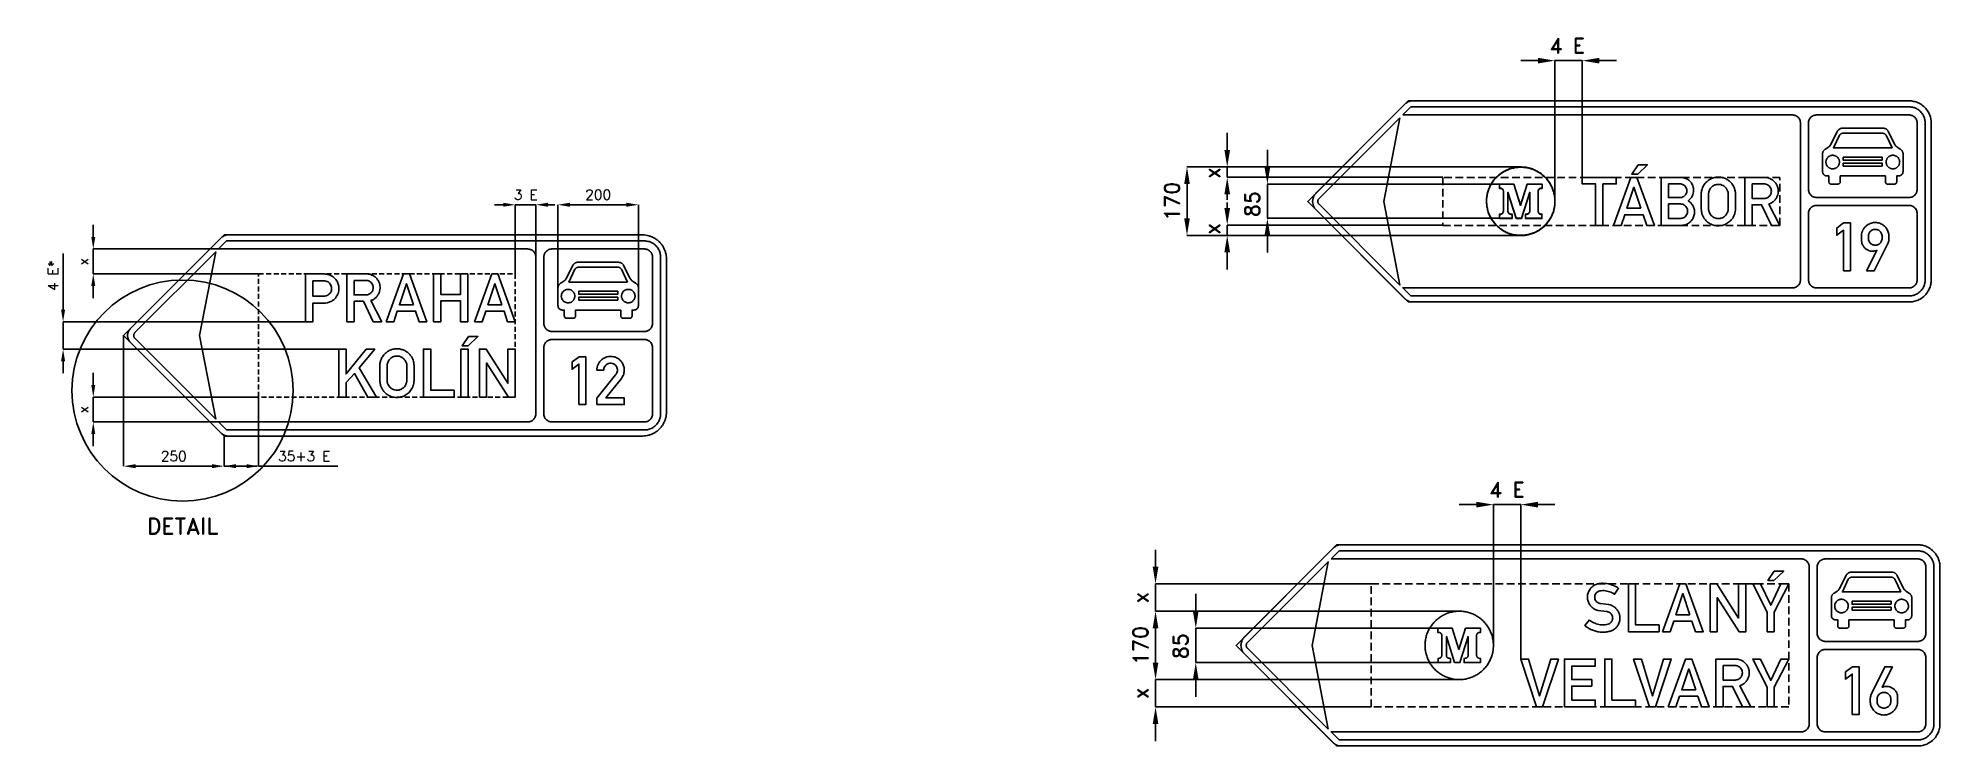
# Model space of a CAD drawing. Header units: millimetres. Extents: x -193 to 4535, y -731 to 1029.
import ezdxf

# ---------------------------------------------------------------- set-up
doc = ezdxf.new("R2010")
doc.units = ezdxf.units.MM
doc.header["$LTSCALE"] = 5
doc.linetypes.add('ČÁRKOVANÁX2', pattern=[1.5, 1, -0.5])
doc.layers.add('Kóty', color=2, linetype='Continuous')
doc.layers.add('Značka', color=7, linetype='Continuous')
doc.styles.get("Standard").update_dxf_attribs({"font": 'romand.shx', "height": 25})
doc.dimstyles.get("Standard").update_dxf_attribs({"dimtxt": 25, "dimasz": 30, "dimexe": 0.18, "dimexo": 0.0625, "dimgap": 12.5, "dimtad": 1, "dimdec": 0, "dimzin": 0, "dimdsep": 46, "dimtxsty": 'Standard', "dimcen": 0.09, "dimadec": 0, "dimazin": 0, "dimtfac": 1, "dimtdec": 0, "dimtofl": 0, "dimtmove": 0, "dimatfit": 3, "dimfxl": 1, "dimtolj": 1, "dimtzin": 0, "dimarcsym": 0})

msp = doc.modelspace()

# ---------------------------------------------------------------- texts
at = {"layer": 'Kóty', "attachment_point": 5}
for s, insert, char_height in [('\\A1;4 E', (3608.8, 1010.5), 37.5), ('\\A1;3 E', (1019.6, 639.7), 25), ('\\A1;4 E', (3458.9, -93.4), 37.5)]:
    msp.add_mtext(s, dxfattribs=dict(at, insert=insert, char_height=char_height))
at = {"layer": 'Kóty', "char_height": 37.5, "attachment_point": 5, "rotation": 90}
for s, insert in [('\\A1;170', (2626, 623.6)), ('\\A1;x', (2726, 693.5)), ('\\A1;85', (2825.8, 616.3)), ('\\A1;x', (2726, 554.9)), ('\\A1;x', (2547.8, -361.9)), ('\\A1;170', (2547.8, -480.9)), ('\\A1;85', (2647.8, -483.1)), ('\\A1;x', (2547.8, -599.9))]:
    msp.add_mtext(s, dxfattribs=dict(at, insert=insert))
at = {"layer": 'Značka', "color": 7, "insert": (166.4, -184.2), "char_height": 40, "attachment_point": 5}
msp.add_mtext('\\A1;DETAIL', dxfattribs=at)

# ---------------------------------------------------------------- blocks, each defined once
blk = doc.blocks.new('*D0')
at = {"layer": 'Defpoints', "color": 0, "transparency": 16777216}
for p in [(19.6, 289.7), (269.6, 39.7), (269.6, -35.3)]:
    blk.add_point(p, dxfattribs=at)
at = {"layer": 'Kóty', "color": 0, "lineweight": -2, "transparency": 16777216}
for p, q in [((19.6, 289.6), (19.6, -35.5)), ((269.6, 39.6), (269.6, -35.5)), ((49.6, -35.3), (239.6, -35.3))]:
    blk.add_line(p, q, dxfattribs=at)
at = {"layer": 'Kóty', "color": 0, "transparency": 16777216}
for points in [[(49.6, -30.3), (49.6, -40.3), (19.6, -35.3)], [(239.6, -30.3), (239.6, -40.3), (269.6, -35.3)]]:
    blk.add_solid(points, dxfattribs=at)
at = {"layer": 'Kóty', "color": 0, "transparency": 16777216, "insert": (144.6, -10.3), "char_height": 25, "attachment_point": 5}
blk.add_mtext('\\A1;250', dxfattribs=at)
blk = doc.blocks.new('*D1')
at = {"layer": 'Defpoints', "color": 0, "transparency": 16777216}
for p in [(355.6, 136.7), (269.6, 27.6), (355.6, -35.3)]:
    blk.add_point(p, dxfattribs=at)
at = {"layer": 'Kóty', "color": 0, "lineweight": -2, "transparency": 16777216}
for p, q in [((355.6, 136.6), (355.6, -35.5)), ((269.6, 27.6), (269.6, -35.5)), ((299.6, -35.3), (325.6, -35.3)), ((355.6, -35.3), (552.3, -35.3))]:
    blk.add_line(p, q, dxfattribs=at)
at = {"layer": 'Kóty', "color": 0, "transparency": 16777216}
for points in [[(299.6, -30.3), (299.6, -40.3), (269.6, -35.3)], [(325.6, -30.3), (325.6, -40.3), (355.6, -35.3)]]:
    blk.add_solid(points, dxfattribs=at)
at = {"layer": 'Kóty', "color": 0, "transparency": 16777216, "insert": (468.9, -10.3), "char_height": 25, "attachment_point": 5}
blk.add_mtext('\\A1;35+3 E', dxfattribs=at)
blk = doc.blocks.new('*D2')
at = {"layer": 'Defpoints', "color": 0, "transparency": 16777216}
for p in [(355.6, 136.6), (-55.4, 74.7), (256, 74.7)]:
    blk.add_point(p, dxfattribs=at)
at = {"layer": 'Kóty', "color": 0, "lineweight": -2, "transparency": 16777216}
for p, q in [((-55.4, 166.6), (-55.4, 196.6)), ((355.5, 136.6), (-55.6, 136.6)), ((255.9, 74.7), (-55.6, 74.7)), ((-55.4, 44.7), (-55.4, 14.7))]:
    blk.add_line(p, q, dxfattribs=at)
at = {"layer": 'Kóty', "color": 0, "transparency": 16777216}
for points in [[(-60.4, 166.6), (-50.4, 166.6), (-55.4, 136.6)], [(-60.4, 44.7), (-50.4, 44.7), (-55.4, 74.7)]]:
    blk.add_solid(points, dxfattribs=at)
at = {"layer": 'Kóty', "color": 0, "transparency": 16777216, "insert": (-80.4, 105.6), "char_height": 25, "attachment_point": 5, "rotation": 90}
blk.add_mtext('\\A1;x', dxfattribs=at)
blk = doc.blocks.new('*D3')
at = {"layer": 'Defpoints', "color": 0, "transparency": 16777216}
for p in [(-55.4, 504.7), (256, 504.7), (355.6, 442.7)]:
    blk.add_point(p, dxfattribs=at)
at = {"layer": 'Kóty', "color": 0, "lineweight": -2, "transparency": 16777216}
for p, q in [((-55.4, 534.7), (-55.4, 564.7)), ((255.9, 504.7), (-55.6, 504.7)), ((355.5, 442.7), (-55.6, 442.7)), ((-55.4, 412.7), (-55.4, 382.7))]:
    blk.add_line(p, q, dxfattribs=at)
at = {"layer": 'Kóty', "color": 0, "transparency": 16777216}
for points in [[(-60.4, 534.7), (-50.4, 534.7), (-55.4, 504.7)], [(-60.4, 412.7), (-50.4, 412.7), (-55.4, 442.7)]]:
    blk.add_solid(points, dxfattribs=at)
at = {"layer": 'Kóty', "color": 0, "transparency": 16777216, "insert": (-80.4, 473.7), "char_height": 25, "attachment_point": 5, "rotation": 90}
blk.add_mtext('\\A1;x', dxfattribs=at)
blk = doc.blocks.new('*D4')
at = {"layer": 'Defpoints', "color": 0, "transparency": 16777216}
for p in [(-130.4, 323.7), (472.3, 323.7), (555, 255.7)]:
    blk.add_point(p, dxfattribs=at)
at = {"layer": 'Kóty', "color": 0, "lineweight": -2, "transparency": 16777216}
for p, q in [((-130.4, 353.7), (-130.4, 493.2)), ((472.2, 323.7), (-130.6, 323.7)), ((555, 255.7), (-130.6, 255.7)), ((-130.4, 225.7), (-130.4, 195.7))]:
    blk.add_line(p, q, dxfattribs=at)
at = {"layer": 'Kóty', "color": 0, "transparency": 16777216}
for points in [[(-135.4, 353.7), (-125.4, 353.7), (-130.4, 323.7)], [(-135.4, 225.7), (-125.4, 225.7), (-130.4, 255.7)]]:
    blk.add_solid(points, dxfattribs=at)
at = {"layer": 'Kóty', "color": 0, "transparency": 16777216, "insert": (-155.4, 438.4), "char_height": 25, "attachment_point": 5, "rotation": 90}
blk.add_mtext('\\A1;4 E*', dxfattribs=at)
blk = doc.blocks.new('*D5')
at = {"layer": 'Defpoints', "color": 0, "transparency": 16777216}
for p in [(1299.8, 614.7), (1099.8, 403), (1299.8, 403.1)]:
    blk.add_point(p, dxfattribs=at)
at = {"layer": 'Kóty', "color": 0, "lineweight": -2, "transparency": 16777216}
for p, q in [((1099.8, 403.1), (1099.8, 614.8)), ((1129.8, 614.7), (1269.8, 614.7)), ((1299.8, 403.2), (1299.8, 614.8))]:
    blk.add_line(p, q, dxfattribs=at)
at = {"layer": 'Kóty', "color": 0, "transparency": 16777216}
for points in [[(1129.8, 619.7), (1129.8, 609.7), (1099.8, 614.7)], [(1269.8, 619.7), (1269.8, 609.7), (1299.8, 614.7)]]:
    blk.add_solid(points, dxfattribs=at)
at = {"layer": 'Kóty', "color": 0, "transparency": 16777216, "insert": (1199.8, 639.7), "char_height": 25, "attachment_point": 5}
blk.add_mtext('\\A1;200', dxfattribs=at)

# ---------------------------------------------------------------- dimensions: what is measured, and where the dimension line sits
at = {"layer": 'Kóty'}
for base, p1, p2, picture, middle in [((1299.8, 614.7), (1099.8, 403), (1299.8, 403.1), '*D5', (1199.8, 639.7)), ((269.6, -35.3), (19.6, 289.7), (269.6, 39.7), '*D0', (144.6, -10.3))]:
    dim = msp.add_linear_dim(base=base, p1=p1, p2=p2, dimstyle='Standard', dxfattribs=at)
    dim.commit()
    dim.dimension.update_dxf_attribs({"geometry": picture, "text_midpoint": middle})
for base, p1, p2, text, picture, middle in [((-55.4, 504.7), (355.6, 442.7), (256, 504.7), 'x', '*D3', (-80.4, 473.7)), ((-130.4, 323.7), (555, 255.7), (472.3, 323.7), '4 E*', '*D4', (-155.4, 438.4)), ((-55.4, 74.7), (355.6, 136.6), (256, 74.7), 'x', '*D2', (-80.4, 105.6))]:
    dim = msp.add_linear_dim(base=base, p1=p1, p2=p2, angle=90, text=text, dimstyle='Standard', dxfattribs=at)
    dim.commit()
    dim.dimension.update_dxf_attribs({"geometry": picture, "text_midpoint": middle})
dim = msp.add_linear_dim(base=(355.6, -35.3), p1=(269.6, 27.6), p2=(355.6, 136.7), text='35+3 E', dimstyle='Standard', dxfattribs=at)
dim.commit()
dim.dimension.update_dxf_attribs({"geometry": '*D1', "text_midpoint": (468.9, -10.3)})

# ---------------------------------------------------------------- linework, layer by layer
at = {"layer": 'Kóty'}
for p, q in [((3493.2, 973), (3535.7, 973)), ((3578.2, 621.8), (3578.2, 973.1)), ((3646.2, 682.4), (3646.2, 973.1)), ((3688.7, 973), (3731.2, 973)), ((2763.5, 751.2), (2763.5, 793.7)), ((2863.3, 751.2), (2863.3, 708.7)), ((3492.6, 708.7), (2663.3, 708.7)), ((2663.5, 581.1), (2663.5, 666.2)), ((3492.6, 708.7), (2763.3, 708.7)), ((3299.5, 683.1), (2763.3, 683.1)), ((3440, 666.1), (2863.1, 666.1)), ((941.9, 614.7), (963.8, 614.7)), ((993.8, 442.7), (993.8, 614.8)), ((1044.8, 478.5), (1044.8, 614.8)), ((1074.8, 614.7), (1092.3, 614.7)), ((2763.5, 640.6), (2763.5, 626.8)), ((2763.5, 620.4), (2763.5, 606.6)), ((3440.5, 581.1), (2863.1, 581.1)), ((3493.6, 538.6), (2663.3, 538.6)), ((3299.5, 564.1), (2763.3, 564.1)), ((3493.6, 538.6), (2763.3, 538.6)), ((2863.3, 538.6), (2863.3, 496.1)), ((2763.5, 496.1), (2763.5, 453.6)), ((3340.2, -130.9), (3382.7, -130.9)), ((3425.2, -480), (3425.2, -130.7)), ((3493.2, -514.8), (3493.2, -130.7)), ((3535.7, -130.9), (3578.2, -130.9)), ((2585.3, -285.4), (2585.3, -242.9)), ((3121.3, -327.9), (2585.1, -327.9)), ((2685.3, -352.6), (2685.3, -395.1)), ((3339.6, -395.9), (2585.1, -395.9)), ((3339.6, -395.9), (2585.1, -395.9)), ((2585.3, -523.4), (2585.3, -438.4)), ((2585.3, -438.4), (2585.3, -480.9)), ((3287.5, -438.4), (2685.1, -438.4)), ((2585.3, -523.4), (2585.3, -480.9)), ((3340.6, -565.9), (2585.1, -565.9)), ((3340.6, -565.9), (2585.1, -565.9)), ((3287.5, -523.4), (2685.1, -523.4)), ((2685.3, -565.9), (2685.3, -608.4)), ((3121.3, -633.9), (2585.1, -633.9)), ((2585.3, -676.4), (2585.3, -718.9))]:
    msp.add_line(p, q, dxfattribs=at)
for points in [[(3578.2, 973), (3646.2, 973)], [(2763.5, 708.7), (2763.5, 683.1)], [(2863.3, 581.1), (2863.3, 666.1)], [(993.8, 614.7), (1044.8, 614.7)], [(2763.5, 538.6), (2763.5, 564.1)], [(-55.4, 442.7), (-55.4, 504.7)], [(-130.4, 255.7), (-130.4, 323.7)], [(-55.4, 74.7), (-55.4, 136.7)], [(269.6, -35.5), (352.2, -35.5)], [(3425.2, -130.9), (3493.2, -130.9)], [(2585.3, -395.9), (2585.3, -327.9)], [(2685.3, -523.4), (2685.3, -438.4)], [(2585.3, -633.9), (2585.3, -565.9)]]:
    msp.add_lwpolyline(points, dxfattribs=at)
for points in [[(3535.7, 980), (3535.7, 965.9), (3578.2, 973)], [(3688.7, 980), (3688.7, 965.9), (3646.2, 973)], [(2756.4, 751.2), (2770.5, 751.2), (2763.5, 708.7)], [(2656.4, 666.2), (2670.5, 666.2), (2663.5, 708.7)], [(2756.4, 640.6), (2770.5, 640.6), (2763.5, 683.1)], [(2856.2, 708.6), (2870.4, 708.6), (2863.3, 666.1)], [(963.8, 619.7), (963.8, 609.7), (993.8, 614.7)], [(1074.8, 619.7), (1074.8, 609.7), (1044.8, 614.7)], [(2656.4, 581.1), (2670.5, 581.1), (2663.5, 538.6)], [(2756.4, 606.6), (2770.5, 606.6), (2763.5, 564.1)], [(2856.2, 538.6), (2870.4, 538.6), (2863.3, 581.1)], [(2756.4, 496.1), (2770.5, 496.1), (2763.5, 538.6)], [(3382.7, -123.8), (3382.7, -138), (3425.2, -130.9)], [(3535.7, -123.8), (3535.7, -138), (3493.2, -130.9)], [(2578.2, -285.4), (2592.3, -285.4), (2585.3, -327.9)], [(2578.2, -438.4), (2592.3, -438.4), (2585.3, -395.9)], [(2578.2, -438.4), (2592.3, -438.4), (2585.3, -395.9)], [(2678.2, -395.9), (2692.3, -395.9), (2685.3, -438.4)], [(2578.2, -523.4), (2592.3, -523.4), (2585.3, -565.9)], [(2578.2, -523.4), (2592.3, -523.4), (2585.3, -565.9)], [(2678.2, -565.9), (2692.3, -565.9), (2685.3, -523.4)], [(2578.2, -676.4), (2592.3, -676.4), (2585.3, -633.9)]]:
    msp.add_solid(points, dxfattribs=at)
at = {"layer": 'Značka', "color": 7}
for points in [[(3243, 873), (3213.5, 873), (2963.5, 623), (3213.5, 373), (3243, 373)], [(279.9, 39.7), (269.6, 39.7), (19.6, 289.7), (269.6, 539.7), (279.9, 539.7)], [(3064.8, -230.9), (3035.3, -230.9), (2785.3, -480.9), (3035.3, -730.9), (3064.8, -730.9)]]:
    msp.add_lwpolyline(points, dxfattribs=at)
at = {"layer": 'Značka', "color": 5}
for points in [[(4458.5, 373), (3223.8, 373), (3222.8, 373), (3221.8, 373, -0.042021), (3218, 373.6, -0.040905), (3214.2, 374.9, -0.042273), (3210.7, 376.6, -0.04664), (3207.6, 378.9), (3206.8, 379.6), (3206.1, 380.3), (2984.7, 601.7), (2983.6, 602.9), (2982.6, 604.1, -0.055714), (2979.1, 609.3, -0.056166), (2976.9, 615.2, -0.06969), (2975.8, 622.9, -0.068355), (2976.9, 630.7, -0.056426), (2979.1, 636.6, -0.061122), (2982.6, 641.8), (2983.6, 643), (2984.7, 644.2), (3206.1, 865.6), (3206.8, 866.3), (3207.6, 867, -0.042008), (3210.7, 869.3, -0.040895), (3214.2, 871.1, -0.042249), (3218, 872.3, -0.046674), (3221.8, 872.9), (3222.8, 872.9), (3223.8, 873), (4458.5, 873, -0.003522), (4461.3, 872.8, -0.010692), (4464.2, 872.7, -0.055719), (4475.4, 870.3, -0.056158), (4486, 865.6, -0.069698), (4497.4, 856.9, -0.068347), (4506.1, 845.5, -0.056425), (4510.9, 834.9, -0.061111), (4513.2, 823.7), (4513.4, 820.8), (4513.5, 818), (4513.5, 428), (4513.3, 425.1), (4513.2, 422.2, -0.055706), (4510.8, 411, -0.056171), (4506.1, 400.5, -0.069693), (4497.4, 389, -0.068361), (4486, 380.3, -0.05643), (4475.4, 375.5, -0.061122), (4464.2, 373.3, -0.012202), (4461.3, 373.1, -0.004053), (4458.5, 373)], [(3199.7, 838), (4168.5, 838, -0.003622), (4169.5, 837.9, -0.01085), (4170.5, 837.8, -0.055697), (4174.6, 837, -0.056176), (4178.5, 835.3, -0.069668), (4182.6, 832.1, -0.068349), (4185.8, 828, -0.056456), (4187.5, 824.1, -0.061141), (4188.3, 820), (4188.4, 819), (4188.5, 818), (4188.5, 428), (4188.4, 426.9), (4188.3, 425.9, -0.055695), (4187.5, 421.8, -0.056165), (4185.8, 418, -0.069682), (4182.6, 413.8, -0.068358), (4178.5, 410.6, -0.056429), (4174.6, 408.9, -0.061109), (4170.5, 408.1, -0.012253), (4169.5, 408, -0.004025), (4168.5, 408), (3199.7, 408), (3219.7, 388), (4458.5, 388, 0.00359), (4460.5, 388, 0.010701), (4462.6, 388.2, 0.055709), (4470.8, 389.9, 0.056165), (4478.5, 393.3, 0.069687), (4486.8, 399.6, 0.06836), (4493.1, 408, 0.056428), (4496.6, 415.6, 0.0611), (4498.2, 423.8), (4498.4, 425.9), (4498.5, 428), (4498.5, 818), (4498.4, 820), (4498.2, 822.1, 0.055729), (4496.6, 830.3, 0.056171), (4493.1, 838, 0.069701), (4486.8, 846.3, 0.068345), (4478.5, 852.6, 0.056415), (4470.8, 856.1, 0.061129), (4462.6, 857.7, 0.012199), (4460.5, 857.9, 0.004027), (4458.5, 858), (3219.7, 858), (3199.7, 838)], [(3192.6, 830.9), (3152.6, 623), (3192.6, 415), (2991.7, 615.9), (2991.4, 616.3), (2991, 616.7, -0.0557), (2989.9, 618.4, -0.056156), (2989.1, 620.4, -0.069694), (2988.8, 623, -0.068356), (2989.1, 625.5, -0.056438), (2989.9, 627.5, -0.061134), (2991, 629.2), (2991.4, 629.6), (2991.7, 630), (3192.6, 830.9)], [(4228.5, 633), (4458.5, 633, 0.003622), (4459.5, 633, 0.010792), (4460.5, 633.1, 0.055729), (4464.6, 633.9, 0.056152), (4468.5, 635.6, 0.069696), (4472.6, 638.8, 0.068342), (4475.8, 643, 0.05641), (4477.5, 646.8, 0.061117), (4478.3, 650.9), (4478.4, 651.9), (4478.5, 653), (4478.5, 818), (4478.4, 819), (4478.3, 820, 0.055758), (4477.5, 824.1, 0.05615), (4475.8, 828, 0.069668), (4472.6, 832.1, 0.068362), (4468.5, 835.3, 0.056403), (4464.6, 837, 0.061149), (4460.5, 837.8, 0.01213), (4459.5, 837.9), (4458.5, 838), (4228.5, 838, 0.003617), (4227.4, 837.9, 0.010859), (4226.4, 837.8, 0.055701), (4222.3, 837, 0.056165), (4218.5, 835.3, 0.069696), (4214.3, 832.1, 0.068366), (4211.1, 828, 0.056403), (4209.4, 824.1, 0.061141), (4208.6, 820), (4208.5, 819), (4208.5, 818), (4208.5, 653), (4208.5, 651.9), (4208.6, 650.9, 0.055701), (4209.4, 646.8, 0.056177), (4211.1, 643, 0.069696), (4214.3, 638.8, 0.068361), (4218.5, 635.6, 0.056427), (4222.3, 633.9, 0.061135), (4226.4, 633.1, 0.012204), (4227.4, 633), (4228.5, 633)], [(4394.8, 805), (4396, 804.8, -0.012989), (4397.1, 804.6, -0.017317), (4398.1, 804.4, -0.021982), (4399.1, 804.1, -0.025109), (4400.1, 803.6), (4401.1, 803.1), (4402.1, 802.4), (4403.1, 801.7), (4403.9, 801), (4404.6, 800.2), (4405.3, 799.3), (4405.9, 798.4), (4406.4, 797.7), (4406.8, 796.9), (4422.9, 764.5), (4425.1, 761.4), (4425.4, 761), (4425.8, 760.6), (4426.2, 760.2), (4426.6, 759.8), (4427, 759.5), (4427.4, 759.1), (4427.8, 758.8), (4428.2, 758.5), (4428.5, 758.3), (4428.9, 758), (4429.5, 757.6), (4430.2, 757.2), (4436.3, 753.2), (4437.1, 752.7), (4438, 752), (4439, 751.3), (4439.8, 750.4), (4440.5, 749.6), (4441.2, 748.7), (4441.7, 747.8), (4442.2, 746.9), (4442.5, 746.1), (4442.8, 745.2), (4443.1, 744.2), (4443.3, 743.1), (4443.4, 742.6), (4443.5, 742.1), (4443.5, 697.3), (4443.3, 695.9), (4443.1, 694.6), (4442.6, 693.2), (4442, 691.8), (4441.3, 690.7), (4440.4, 689.7), (4439.4, 688.8), (4438.4, 688), (4437.5, 687.5, -0.031359), (4436.5, 687, -0.037177), (4435.1, 686.6, -0.024659), (4433.7, 686.4), (4433.1, 686.3), (4432.5, 686.2), (4427.7, 686.2), (4427.7, 671.5), (4427.6, 670.4), (4427.4, 669.4, -0.079463), (4426.6, 668.1, -0.085255), (4425.5, 667, -0.082633), (4424, 666.3, -0.025892), (4422.2, 665.9), (4405.2, 665.9, -0.019308), (4403.8, 666.2, -0.059521), (4402.4, 666.7, -0.07699), (4401.2, 667.6, -0.081023), (4400.4, 668.8, -0.063454), (4399.9, 670.1), (4399.7, 671.5), (4399.7, 686.2), (4287.2, 686.2), (4287.2, 671.5), (4287.1, 670.5), (4286.8, 669.4, -0.079465), (4286.1, 668, -0.08603), (4284.9, 667, -0.078895), (4283.4, 666.3, -0.024884), (4281.7, 665.9), (4264.7, 665.9, -0.020522), (4263.2, 666.2, -0.063616), (4261.8, 666.7, -0.077256), (4260.7, 667.6, -0.081526), (4259.8, 668.8, -0.064326), (4259.4, 670.1), (4259.2, 671.5), (4259.2, 686.2), (4254.4, 686.2), (4253.7, 686.3), (4252.9, 686.4, -0.024113), (4251.6, 686.7, -0.036694), (4250.3, 687.1, -0.030944), (4249.4, 687.5), (4248.5, 688, -0.028118), (4247.4, 688.8, -0.029197), (4246.4, 689.8, -0.033893), (4245.5, 690.9, -0.039889), (4244.8, 692.1, -0.041795), (4244.2, 693.5, -0.033821), (4243.8, 694.9), (4243.6, 696.1), (4243.5, 697.3), (4243.5, 742.1), (4243.5, 742.7), (4243.6, 743.3), (4243.8, 744.3), (4244.1, 745.3), (4244.4, 746.1), (4244.7, 746.9), (4245.2, 747.8), (4245.8, 748.8), (4246.5, 749.7), (4247.3, 750.6), (4248.1, 751.4), (4249.1, 752.2), (4249.9, 752.7), (4250.7, 753.2), (4256.7, 757.2), (4257.4, 757.6), (4258.1, 758), (4258.4, 758.3), (4258.7, 758.5), (4259.1, 758.8), (4259.6, 759.2), (4260, 759.5), (4260.4, 759.9), (4260.8, 760.3), (4261.2, 760.7), (4261.6, 761.1), (4261.9, 761.4), (4264, 764.5), (4280.1, 796.9), (4280.4, 797.5), (4280.8, 798.1), (4281.4, 799), (4282.1, 800), (4282.7, 800.6), (4283.4, 801.3), (4284.3, 802.1), (4285.3, 802.7, -0.023368), (4286.3, 803.4, -0.02721), (4287.5, 803.9, -0.028211), (4288.8, 804.4, -0.022717), (4290.1, 804.7, -0.011687), (4291.1, 804.9), (4292.1, 805), (4394.8, 805)], [(4416.2, 755.9), (4401.3, 787.8), (4400.9, 788.3), (4400.4, 788.8), (4399.6, 789.6), (4398.7, 790.4), (4397.9, 790.9), (4397.1, 791.4), (4396.2, 791.8), (4395.2, 792.2), (4394.4, 792.5, 0.021179), (4393.5, 792.7, 0.021347), (4392.6, 792.8, 0.017967), (4391.6, 792.9, 0.009278), (4390.9, 792.9), (4390.2, 792.9), (4296.7, 792.9, 0.00384), (4295.9, 792.9, 0.010935), (4295.1, 792.9, 0.017891), (4294.2, 792.8, 0.020663), (4293.3, 792.7, 0.020131), (4292.4, 792.4, 0.017374), (4291.6, 792.2, 0.017579), (4290.7, 791.8), (4289.8, 791.4), (4288.9, 790.9, 0.024999), (4288.1, 790.3, 0.028173), (4287.2, 789.5), (4286.3, 788.6), (4285.9, 788.2), (4285.6, 787.8), (4270.7, 755.9), (4416.2, 755.9)], [(4285.4, 720.8), (4285.3, 722.9, 0.029272), (4284.9, 725, 0.03852), (4284.3, 727.1, 0.034221), (4283.3, 729.1, 0.033165), (4282.1, 730.9, 0.034276), (4280.7, 732.6, 0.034619), (4279, 734.1, 0.034392), (4277.2, 735.3, 0.034396), (4275.3, 736.3, 0.034425), (4273.2, 737, 0.034452), (4271, 737.5, 0.034409), (4268.8, 737.7, 0.034396), (4266.7, 737.6, 0.034431), (4264.5, 737.1, 0.03439), (4262.4, 736.5, 0.034431), (4260.4, 735.5, 0.034443), (4258.6, 734.3, 0.034423), (4256.9, 732.9, 0.034405), (4255.4, 731.3, 0.034467), (4254.2, 729.4, 0.034438), (4253.2, 727.5, 0.034438), (4252.4, 725.4, 0.034391), (4252, 723.3, 0.034459), (4251.8, 721.1, 0.034457), (4251.9, 718.9, 0.034434), (4252.3, 716.7, 0.034364), (4253, 714.6, 0.034393), (4254, 712.6, 0.034419), (4255.2, 710.8, 0.034486), (4256.6, 709.1, 0.034462), (4258.2, 707.6, 0.034405), (4260, 706.4, 0.034401), (4262, 705.4, 0.034369), (4264.1, 704.7, 0.034384), (4266.2, 704.2, 0.034434), (4268.4, 704, 0.034424), (4270.6, 704.1, 0.034431), (4272.8, 704.6, 0.034432), (4274.9, 705.2, 0.034407), (4276.8, 706.2, 0.034446), (4278.7, 707.4, 0.034427), (4280.4, 708.8, 0.034355), (4281.8, 710.4, 0.034504), (4283.1, 712.3, 0.034364), (4284.1, 714.2, 0.033725), (4284.8, 716.3, 0.034468), (4285.3, 718.4, 0.037361), (4285.4, 720.6), (4285.4, 720.7), (4285.4, 720.8)], [(4435.1, 720.8), (4434.9, 722.9), (4434.6, 725, 0.038467), (4433.9, 727.1, 0.034272), (4432.9, 729.1, 0.033118), (4431.8, 730.9, 0.03436), (4430.3, 732.6, 0.034693), (4428.7, 734.1, 0.034392), (4426.9, 735.3, 0.034372), (4424.9, 736.3, 0.034442), (4422.8, 737, 0.034442), (4420.7, 737.5, 0.0344), (4418.5, 737.7, 0.034402), (4416.3, 737.6, 0.03444), (4414.1, 737.1, 0.03439), (4412, 736.5, 0.034431), (4410.1, 735.5, 0.034443), (4408.2, 734.3, 0.034423), (4406.6, 732.9, 0.034366), (4405.1, 731.3, 0.03442), (4403.8, 729.4, 0.034438), (4402.8, 727.5, 0.034438), (4402.1, 725.4, 0.034391), (4401.6, 723.3, 0.034348), (4401.5, 721.1, 0.034346), (4401.6, 718.9, 0.034434), (4402, 716.7, 0.034417), (4402.7, 714.6, 0.034444), (4403.6, 712.6, 0.034419), (4404.8, 710.8, 0.034402), (4406.2, 709.1, 0.034424), (4407.9, 707.6, 0.034438), (4409.7, 706.4, 0.034401), (4411.6, 705.4, 0.034386), (4413.7, 704.7, 0.034398), (4415.9, 704.2, 0.034434), (4418.1, 704, 0.034429), (4420.3, 704.1, 0.034419), (4422.4, 704.6, 0.034417), (4424.5, 705.2, 0.034407), (4426.5, 706.2, 0.034446), (4428.3, 707.4, 0.034427), (4430, 708.8, 0.034437), (4431.5, 710.4, 0.034595), (4432.7, 712.3, 0.034364), (4433.7, 714.2, 0.033672), (4434.5, 716.3, 0.034468), (4434.9, 718.4, 0.037305), (4435.1, 720.6), (4435.1, 720.7), (4435.1, 720.8)], [(3842.1, 563.5), (3842.1, 682.5), (3891, 682.5, -0.002347), (3892.2, 682.4, -0.006987), (3893.5, 682.4, -0.053522), (3900.2, 681.2, -0.058862), (3906.5, 678.5, -0.084105), (3914.3, 672.6, -0.084), (3919.8, 664.5, -0.052884), (3921.9, 658.7, -0.048077), (3922.8, 652.7, -0.047679), (3922.6, 646.6, -0.051685), (3921.3, 640.6, -0.057814), (3918.5, 634.4, -0.056931), (3914.4, 629, -0.018975), (3912.9, 627.4, -0.019188), (3911.2, 626), (3910.3, 625.3), (3909.4, 624.6), (3910.6, 623.7), (3911.8, 622.8, -0.045536), (3916.7, 618.3, -0.053978), (3920.7, 612.8, -0.077429), (3924.2, 604.3, -0.07634), (3925, 595.1, -0.084936), (3922.9, 584.7, -0.082721), (3917.6, 575.7, -0.067294), (3911.5, 569.8, -0.067548), (3904.1, 565.7, -0.045457), (3898.9, 564.1, -0.048758), (3893.5, 563.5, -0.00711), (3892.5, 563.5, -0.00231), (3891.5, 563.5), (3842.1, 563.5)], [(3860.2, 666.5), (3860.2, 632.5), (3888.8, 632.5, 0.005386), (3889.9, 632.5, 0.016039), (3891, 632.6, 0.091638), (3896.1, 634, 0.080747), (3900.5, 637.1, 0.081309), (3903.9, 641.3, 0.08609), (3905.7, 646.3, 0.087472), (3905.8, 651.8, 0.085817), (3904.2, 657.1, 0.081911), (3901.1, 661.4, 0.078649), (3896.9, 664.5, 0.046694), (3894.2, 665.7, 0.054004), (3891.4, 666.4, 0.009053), (3890.8, 666.4), (3890.2, 666.5), (3860.2, 666.5)], [(3941.9, 642), (3941.9, 643), (3942, 644, -0.030699), (3942.7, 649, -0.031077), (3944, 653.8, -0.066297), (3948.5, 663.7, -0.068485), (3955.6, 672, -0.061851), (3963.3, 677.7, -0.059931), (3972.2, 681.5, -0.05734), (3981.3, 683.2, -0.057585), (3990.7, 682.9, -0.056917), (3999.6, 680.6, -0.057503), (4007.8, 676.4, -0.055388), (4014.7, 670.8, -0.053464), (4020.3, 663.8, -0.043032), (4023.6, 657.9, -0.048855), (4025.7, 651.4, -0.022739), (4026.4, 647.9, -0.012965), (4026.8, 644.3), (4026.9, 643.7), (4026.9, 643.1), (4026.9, 603.3), (4026.8, 602.4), (4026.7, 601.4, -0.03576), (4025.5, 594, -0.047835), (4023, 587, -0.07879), (4016.6, 577, -0.073098), (4007.5, 569.4, -0.060117), (3998.9, 564.9, -0.059847), (3989.5, 562.7, -0.071109), (3977.8, 562.8, -0.074185), (3966.6, 566.2, -0.06604), (3957.8, 571.6, -0.061708), (3950.6, 579, -0.047099), (3946.5, 585.3, -0.053865), (3943.7, 592.3, -0.030221), (3942.7, 597, -0.017672), (3942.1, 601.7), (3942, 602.8), (3941.9, 603.9), (3941.9, 642)], [(3960, 642), (3960, 603.9), (3960.1, 603.2), (3960.1, 602.5, 0.037584), (3960.8, 598.7, 0.04166), (3962, 595.1, 0.062884), (3964.8, 590.2, 0.060173), (3968.7, 586.1, 0.059415), (3973.3, 582.9, 0.064332), (3978.4, 581, 0.050503), (3982.7, 580.4, 0.044565), (3987, 580.5, 0.073922), (3994.4, 582.5, 0.085009), (4000.7, 586.6, 0.073635), (4004.9, 591.5, 0.063589), (4007.7, 597.3, 0.033231), (4008.5, 600.2, 0.042637), (4008.9, 603.2), (4008.9, 603.6), (4008.9, 604), (4008.9, 641.9), (4008.9, 642.5), (4008.9, 643.2, 0.062598), (4008.2, 647.4, 0.048298), (4006.6, 651.3, 0.0769), (4002.2, 657.7, 0.083785), (3996.1, 662.4, 0.069861), (3990.4, 664.7, 0.066682), (3984.2, 665.4, 0.088518), (3975.8, 663.9, 0.098123), (3968.5, 659.5, 0.062844), (3964.9, 655.6, 0.051415), (3962.2, 650.9, 0.039545), (3960.8, 647.2, 0.050722), (3960.1, 643.3), (3960.1, 642.6), (3960, 642)], [(4050.2, 563.5), (4050.2, 682.5), (4100.3, 682.5), (4101, 682.4, -0.005432), (4101.7, 682.4, -0.052876), (4107.3, 681.6, -0.045272), (4112.7, 679.7, -0.068757), (4120.7, 674.9, -0.074099), (4127, 668.1, -0.062848), (4130.7, 661.4, -0.059642), (4132.7, 654, -0.05513), (4133.1, 646.8, -0.055193), (4131.9, 639.6, -0.062292), (4128.9, 632, -0.063047), (4124.1, 625.4, -0.052742), (4119.1, 620.9, -0.055215), (4113.4, 617.6, -0.011408), (4111.8, 616.9), (4110.1, 616.2), (4137.5, 563.5), (4116.1, 563.5), (4091.8, 614.5), (4068.3, 614.5), (4068.3, 563.5), (4050.2, 563.5)], [(4068.3, 666.4), (4068.3, 630.3), (4097.5, 630.3, 0.002023), (4098.2, 630.4, 0.006061), (4099, 630.4, 0.040785), (4102.3, 630.9, 0.049412), (4105.4, 632, 0.110763), (4111.7, 636.6, 0.11477), (4115.4, 643.3, 0.085191), (4116.2, 648.6, 0.080108), (4115.3, 653.9, 0.084099), (4112.7, 659.1, 0.081226), (4108.4, 663.2, 0.067084), (4104.5, 665.4, 0.082117), (4100.1, 666.4), (4099.6, 666.4), (4099.1, 666.4), (4068.3, 666.4)], [(3860.3, 616.6), (3860.3, 580.6), (3888.9, 580.6, 0.003564), (3890, 580.6, 0.010909), (3891, 580.7, 0.058716), (3895.3, 581.5, 0.063105), (3899.3, 583.3, 0.084076), (3903.7, 586.9, 0.085705), (3906.7, 591.8, 0.082232), (3908, 597.1, 0.080952), (3907.6, 602.5, 0.088838), (3905.3, 608.1, 0.084254), (3901.2, 612.7, 0.0656), (3897.5, 615.2, 0.080398), (3893.3, 616.4, 0.0183), (3892.1, 616.5, 0.006111), (3890.9, 616.6), (3860.3, 616.6)], [(4228.5, 408), (4458.5, 408, 0.003505), (4459.5, 408, 0.010675), (4460.5, 408.1, 0.055701), (4464.6, 408.9, 0.056165), (4468.5, 410.6, 0.069696), (4472.6, 413.8, 0.068336), (4475.8, 418, 0.056415), (4477.5, 421.8, 0.061115), (4478.3, 425.9), (4478.4, 426.9), (4478.5, 428), (4478.5, 593), (4478.4, 594), (4478.3, 595, 0.055758), (4477.5, 599.1, 0.056145), (4475.8, 603, 0.06969), (4472.6, 607.1, 0.068361), (4468.5, 610.3, 0.056403), (4464.6, 612, 0.061135), (4460.5, 612.8, 0.012188), (4459.5, 612.9), (4458.5, 613), (4228.5, 613, 0.003559), (4227.4, 612.9, 0.010801), (4226.4, 612.8, 0.055715), (4222.3, 612, 0.056165), (4218.5, 610.3, 0.069696), (4214.3, 607.1, 0.068373), (4211.1, 603, 0.056415), (4209.4, 599.1, 0.061145), (4208.6, 595), (4208.5, 594), (4208.5, 593), (4208.5, 428), (4208.5, 426.9), (4208.6, 425.9, 0.055695), (4209.4, 421.8, 0.056165), (4211.1, 418, 0.069682), (4214.3, 413.8, 0.06837), (4218.5, 410.6, 0.056454), (4222.3, 408.9, 0.06112), (4226.4, 408.1, 0.012262), (4227.4, 408), (4228.5, 408)], [(4352.9, 450.5), (4378.4, 501.3), (4376.9, 500.8), (4375.5, 500.4, -0.039134), (4370.8, 499.5, -0.045951), (4366.1, 499.3, -0.066126), (4359.6, 500.5, -0.062044), (4353.5, 503.3, -0.064467), (4348.1, 507.5, -0.067493), (4343.9, 513, -0.060693), (4341.4, 518.5, -0.062874), (4340.3, 524.5), (4340.3, 525.1), (4340.2, 525.8), (4340.2, 537.3), (4340.3, 538.1), (4340.3, 539, -0.057659), (4341.3, 545.7, -0.056066), (4343.9, 552, -0.065505), (4348.5, 558.7, -0.061153), (4354.6, 564.1, -0.069354), (4362.9, 568.5, -0.0745), (4372.1, 570.4, -0.086611), (4382.9, 569.5, -0.085328), (4392.9, 564.9, -0.080114), (4400.6, 558, -0.076185), (4405.9, 549.2, -0.044499), (4407.6, 544, -0.055017), (4408.3, 538.7), (4408.3, 538), (4408.3, 537.3), (4408.3, 529.3), (4408.2, 528.7), (4408.2, 528), (4407.8, 525.3), (4407.2, 522.7), (4406.5, 520.2), (4405.6, 517.9), (4405.2, 517.1), (4404.8, 516.3), (4372.1, 450.5), (4352.9, 450.5)], [(1163.6, 539.7), (1309.6, 539.7), (1309.8, 539.7), (1310.1, 539.7, -0.03218), (1317.8, 539.1, -0.035438), (1325.4, 537.5, -0.036258), (1332.8, 535, -0.034418), (1339.7, 531.5, -0.033718), (1346.2, 527.2, -0.034085), (1352, 522.1, -0.034214), (1357.2, 516.3, -0.034232), (1361.5, 509.8, -0.034043), (1364.9, 502.8, -0.033431), (1367.5, 495.5, -0.034129), (1369.1, 487.9, -0.036733), (1369.6, 480.1), (1369.6, 479.9), (1369.6, 479.7), (1369.6, 99.7), (1369.6, 99.4), (1369.6, 99.2, -0.032179), (1369, 91.4, -0.035426), (1367.5, 83.8, -0.036267), (1365, 76.5, -0.034424), (1361.5, 69.5, -0.033705), (1357.2, 63.1, -0.034079), (1352, 57.2, -0.034212), (1346.2, 52.1, -0.034232), (1339.7, 47.8, -0.034045), (1332.8, 44.3, -0.033411), (1325.4, 41.8, -0.034125), (1317.8, 40.2, -0.036744), (1310.1, 39.7), (1309.8, 39.7), (1309.6, 39.7), (929.6, 39.7), (929.4, 39.7), (279.9, 39.7), (279.6, 39.7), (279.3, 39.7, -0.033639), (276, 39.9, -0.035704), (272.8, 40.7, -0.036009), (269.8, 41.8, -0.034178), (266.9, 43.3, -0.028018), (264.7, 44.8, -0.030268), (262.7, 46.6), (262.5, 46.8), (262.3, 47), (37.3, 272), (37, 272.2), (36.8, 272.4, -0.033469), (34.7, 275, -0.03559), (33, 277.7, -0.036077), (31.6, 280.7, -0.034672), (30.6, 283.8, -0.034136), (30.1, 287, -0.034433), (30, 290.3, -0.034553), (30.2, 293.6, -0.034574), (31, 296.8, -0.03439), (32.1, 299.8, -0.033878), (33.6, 302.7, -0.028201), (35.1, 304.9, -0.030225), (36.9, 306.9), (37.1, 307.1), (37.3, 307.3), (262.3, 532.3), (262.5, 532.6), (262.7, 532.8, -0.033451), (265.2, 534.9, -0.035715), (268, 536.6, -0.036071), (271, 538, -0.034147), (274.1, 539, -0.027998), (276.7, 539.5, -0.030331), (279.3, 539.6), (279.6, 539.7), (279.9, 539.7), (929.6, 539.7), (1163.6, 539.7)], [(1044.8, 94.7), (1044.8, 484.7), (1044.8, 484.9), (1044.8, 485.2, 0.033342), (1044.5, 487.8, 0.035616), (1043.9, 490.3, 0.036105), (1043.1, 492.8, 0.034649), (1041.8, 495.1, 0.034099), (1040.3, 497.2, 0.034446), (1038.5, 499.2, 0.034573), (1036.5, 500.8, 0.034615), (1034.3, 502.2, 0.034395), (1031.9, 503.3, 0.033758), (1029.4, 504.1, 0.028216), (1027.4, 504.5, 0.030632), (1025.2, 504.6), (1025, 504.7), (1024.8, 504.7), (256, 504.7), (276, 524.7), (1314.8, 524.7), (1315.3, 524.6), (1315.8, 524.6, -0.033584), (1321, 524.2, -0.035612), (1326.1, 523, -0.036056), (1331.1, 521.2, -0.034665), (1335.7, 518.8, -0.034138), (1340, 515.8, -0.03443), (1343.8, 512.2, -0.03456), (1347.1, 508.2, -0.034609), (1349.9, 503.7, -0.034372), (1352.1, 499, -0.033696), (1353.7, 494, -0.02823), (1354.5, 489.8, -0.030672), (1354.8, 485.6), (1354.8, 485.1), (1354.8, 484.7), (1354.8, 94.7), (1354.8, 94.1), (1354.8, 93.6, -0.033603), (1354.3, 88.4, -0.035618), (1353.1, 83.3, -0.036038), (1351.3, 78.4, -0.034691), (1348.9, 73.8, -0.034145), (1345.9, 69.5, -0.034424), (1342.3, 65.6, -0.034546), (1338.3, 62.3, -0.034547), (1333.9, 59.5, -0.034397), (1329.1, 57.3, -0.03397), (1324.1, 55.8, -0.028195), (1319.9, 55, -0.029992), (1315.7, 54.7, -0.002624), (1315.2, 54.7), (1314.8, 54.7), (276, 54.7), (256, 74.7), (1024.8, 74.7), (1025, 74.7), (1025.3, 74.7, 0.033363), (1027.9, 74.9, 0.035596), (1030.5, 75.5, 0.036116), (1032.9, 76.4, 0.034658), (1035.2, 77.6, 0.034113), (1037.4, 79.1, 0.034431), (1039.3, 80.9, 0.034586), (1041, 82.9, 0.034614), (1042.3, 85.1, 0.034372), (1043.4, 87.5), (1044.2, 90), (1044.6, 92.1), (1044.8, 94.2), (1044.8, 94.4), (1044.8, 94.7)], [(4391.3, 530.3), (4391.3, 537.4), (4391.2, 537.9), (4391.2, 538.4, 0.046124), (4390.2, 542.4, 0.065944), (4388.4, 546.1, 0.065636), (4386, 548.9, 0.058897), (4383, 551.2, 0.067236), (4378.9, 552.9, 0.069378), (4374.5, 553.5, 0.072202), (4369.9, 552.9, 0.068721), (4365.6, 551.1, 0.044851), (4363.1, 549.4, 0.047741), (4361.1, 547.4, 0.063451), (4358.9, 544.1, 0.065639), (4357.7, 540.4), (4357.4, 538.9), (4357.3, 537.3), (4357.3, 530.4), (4357.3, 529.5), (4357.4, 528.7, 0.051264), (4358.2, 525.4, 0.055509), (4359.7, 522.3, 0.074985), (4362.7, 518.7, 0.072365), (4366.5, 516, 0.044075), (4369.1, 515, 0.043744), (4371.8, 514.4, 0.018561), (4373, 514.2, 0.017876), (4374.2, 514.2, 0.057587), (4378.1, 514.6, 0.060885), (4381.9, 516, 0.069279), (4385.5, 518.3, 0.070566), (4388.4, 521.6, 0.064042), (4390.3, 525.2, 0.060753), (4391.2, 529.1), (4391.2, 529.7), (4391.3, 530.3)], [(48.1, 296.7), (248.9, 497.6), (208.9, 289.7), (248.9, 81.7), (48.1, 282.6), (48, 282.7), (47.9, 282.8, -0.033135), (47, 283.8, -0.035803), (46.3, 284.9, -0.036334), (45.8, 286.1, -0.034544), (45.4, 287.3, -0.033919), (45.2, 288.6, -0.034416), (45.1, 289.9, -0.034646), (45.2, 291.2, -0.034635), (45.5, 292.5, -0.034414), (46, 293.7, -0.033948), (46.6, 294.9, -0.028208), (47.2, 295.8, -0.030074), (47.9, 296.6), (48, 296.6), (48.1, 296.7)], [(1084.8, 299.7), (1084.7, 299.7), (1084.6, 299.7, -0.032178), (1082, 299.8, -0.035439), (1079.5, 300.4, -0.036274), (1077, 301.2, -0.034414), (1074.7, 302.4, -0.033717), (1072.6, 303.8, -0.034034), (1070.6, 305.5, -0.034223), (1068.9, 307.5, -0.034206), (1067.5, 309.6, -0.034029), (1066.3, 311.9, -0.033462), (1065.5, 314.4, -0.034127), (1064.9, 316.9, -0.036765), (1064.8, 319.5), (1064.8, 319.6), (1064.8, 319.7), (1064.8, 484.7), (1064.8, 484.7), (1064.8, 484.8, -0.032179), (1065, 487.4, -0.035489), (1065.5, 489.9, -0.036237), (1066.3, 492.4, -0.034377), (1067.5, 494.7, -0.03369), (1068.9, 496.9, -0.034073), (1070.6, 498.8, -0.034206), (1072.6, 500.5, -0.034251), (1074.7, 501.9, -0.034077), (1077, 503.1, -0.033414), (1079.5, 503.9, -0.034124), (1082, 504.5, -0.03674), (1084.6, 504.7), (1084.7, 504.7), (1084.8, 504.7), (1314.8, 504.7), (1314.8, 504.7), (1314.9, 504.7, -0.032178), (1317.5, 504.5, -0.035447), (1320, 503.9, -0.036244), (1322.5, 503.1, -0.034414), (1324.8, 501.9, -0.033745), (1327, 500.5, -0.034097), (1328.9, 498.8, -0.034187), (1330.6, 496.9, -0.034246), (1332.1, 494.7, -0.034071), (1333.2, 492.4, -0.033373), (1334.1, 489.9, -0.034174), (1334.6, 487.4, -0.036718), (1334.8, 484.8), (1334.8, 484.7), (1334.8, 484.7), (1334.8, 319.7), (1334.8, 319.6), (1334.8, 319.5), (1334.6, 316.9), (1334.1, 314.4), (1333.2, 311.9), (1332.1, 309.6), (1330.6, 307.5, -0.034073), (1328.9, 305.5, -0.034176), (1327, 303.8, -0.034199), (1324.8, 302.4, -0.034034), (1322.5, 301.2, -0.033384), (1320, 300.4, -0.034132), (1317.5, 299.8, -0.03674), (1314.9, 299.7), (1314.8, 299.7), (1314.8, 299.7), (1084.8, 299.7)], [(472.3, 323.7), (472.3, 442.7), (520.4, 442.7), (521.1, 442.6), (521.8, 442.5), (527.9, 441.4), (533.8, 439.4, -0.079597), (542.6, 434.2, -0.076481), (549.4, 426.5, -0.076886), (553.8, 417.3, -0.075741), (555.4, 407.2, -0.09403), (553.2, 394.1, -0.098366), (546.5, 382.8, -0.073279), (539.3, 376.4, -0.067681), (530.7, 372.3), (526.2, 371), (521.6, 370.4), (520.8, 370.4), (520, 370.4), (490.5, 370.4), (490.5, 323.7), (472.3, 323.7)], [(490.5, 425.6), (490.5, 387.3), (518.7, 387.3), (519.2, 387.3), (519.8, 387.3), (523.7, 388), (527.5, 389.7, 0.071718), (531.7, 392.9, 0.074473), (534.9, 397.2, 0.068284), (536.7, 401.7, 0.065312), (537.2, 406.6, 0.077189), (536.4, 412.4, 0.083742), (533.8, 417.5, 0.073437), (530.3, 421.3, 0.066055), (526, 423.9), (523, 425), (520, 425.5), (519.5, 425.5), (519.1, 425.6), (490.5, 425.6)], [(574.7, 323.7), (574.7, 442.7), (624.8, 442.7), (625.5, 442.6), (626.2, 442.6, -0.052917), (631.8, 441.8), (637.2, 439.9, -0.068775), (645.2, 435.1, -0.074092), (651.4, 428.3, -0.062831), (655.2, 421.6, -0.059657), (657.2, 414.2, -0.055136), (657.6, 407, -0.055181), (656.4, 399.8, -0.062307), (653.4, 392.2, -0.063034), (648.6, 385.6, -0.052729), (643.6, 381.1, -0.055221), (637.9, 377.8), (636.3, 377.1), (634.6, 376.4), (661.9, 323.7), (640.6, 323.7), (616.2, 374.7), (592.8, 374.7), (592.8, 323.7), (574.7, 323.7)], [(592.8, 426.6), (592.8, 390.5), (622, 390.5), (622.7, 390.6), (623.5, 390.6), (626.8, 391.1), (629.9, 392.2, 0.110789), (636.2, 396.8, 0.114763), (639.9, 403.5, 0.085157), (640.7, 408.8, 0.080093), (639.8, 414.1, 0.084069), (637.2, 419.3, 0.081234), (632.9, 423.4, 0.067074), (629, 425.6, 0.082152), (624.6, 426.6), (624.1, 426.6), (623.6, 426.6), (592.8, 426.6)], [(1251.1, 471.7), (1252.3, 471.5), (1253.4, 471.3), (1254.4, 471.1), (1255.4, 470.8), (1256.4, 470.3), (1257.5, 469.8), (1258.5, 469.1), (1259.4, 468.4), (1260.2, 467.7), (1261, 466.9), (1261.7, 466), (1262.3, 465.1), (1262.7, 464.4), (1263.1, 463.6), (1279.2, 431.2), (1281.4, 428.1), (1281.7, 427.7), (1282.1, 427.3), (1282.5, 426.9), (1282.9, 426.5), (1283.3, 426.2), (1283.7, 425.8), (1284.1, 425.5), (1284.5, 425.2), (1284.8, 425), (1285.2, 424.7), (1285.8, 424.3), (1286.5, 423.9), (1292.6, 419.9), (1293.5, 419.4), (1294.3, 418.7), (1295.3, 418), (1296.1, 417.1), (1296.8, 416.3), (1297.5, 415.4), (1298, 414.5), (1298.5, 413.6), (1298.8, 412.8), (1299.1, 411.9), (1299.4, 410.9), (1299.6, 409.8), (1299.7, 409.3), (1299.8, 408.8), (1299.8, 364), (1299.6, 362.6, -0.020894), (1299.4, 361.3, -0.033652), (1299, 359.9), (1298.3, 358.5), (1297.6, 357.4), (1296.7, 356.4), (1295.7, 355.5), (1294.7, 354.7), (1293.8, 354.2), (1292.8, 353.7), (1291.4, 353.3), (1290.1, 353.1), (1289.4, 353), (1288.8, 352.9), (1284, 352.9), (1284, 338.2), (1283.9, 337.1, -0.044477), (1283.7, 336.1, -0.079404), (1282.9, 334.8, -0.085368), (1281.8, 333.7), (1280.3, 333), (1278.6, 332.6), (1261.5, 332.6), (1260.1, 332.9), (1258.7, 333.4), (1257.6, 334.3), (1256.7, 335.5, -0.063328), (1256.2, 336.8), (1256, 338.2), (1256, 352.9), (1143.5, 352.9), (1143.5, 338.2), (1143.4, 337.2, -0.042535), (1143.2, 336.1, -0.07946), (1142.4, 334.7), (1141.2, 333.7), (1139.7, 333), (1138.1, 332.6), (1121, 332.6), (1119.5, 332.9), (1118.1, 333.4), (1117, 334.3), (1116.1, 335.5, -0.064348), (1115.7, 336.8), (1115.5, 338.2), (1115.5, 352.9), (1110.8, 352.9), (1110, 353), (1109.2, 353.1), (1107.9, 353.4), (1106.7, 353.8), (1105.7, 354.2), (1104.8, 354.7), (1103.7, 355.5), (1102.8, 356.5), (1101.8, 357.6), (1101.1, 358.8), (1100.5, 360.2), (1100.1, 361.6), (1099.9, 362.8), (1099.8, 364), (1099.8, 408.8), (1099.9, 409.4), (1100, 410), (1100.2, 411), (1100.4, 412), (1100.7, 412.8), (1101.1, 413.6), (1101.6, 414.5), (1102.1, 415.5), (1102.8, 416.4), (1103.6, 417.3), (1104.5, 418.1), (1105.4, 418.9), (1106.2, 419.4), (1107, 419.9), (1113, 423.9), (1113.7, 424.3), (1114.4, 424.7), (1114.7, 425), (1115, 425.2), (1115.5, 425.5), (1115.9, 425.9), (1116.3, 426.2), (1116.7, 426.6), (1117.1, 427), (1117.6, 427.4), (1117.9, 427.8), (1118.2, 428.1), (1120.3, 431.2), (1136.4, 463.6), (1136.7, 464.2), (1137.1, 464.8), (1137.7, 465.7), (1138.4, 466.7), (1139, 467.3), (1139.7, 468), (1140.6, 468.8), (1141.6, 469.4), (1142.7, 470.1), (1143.8, 470.6), (1145.1, 471.1), (1146.4, 471.4), (1147.4, 471.6), (1148.4, 471.7), (1251.1, 471.7)], [(1141.8, 387.5, 0.009566), (1141.6, 389.6, 0.029255), (1141.2, 391.7, 0.038485), (1140.6, 393.8), (1139.6, 395.8), (1138.4, 397.6), (1137, 399.3), (1135.4, 400.8), (1133.5, 402), (1131.6, 403), (1129.5, 403.7), (1127.4, 404.2), (1125.2, 404.4), (1123, 404.3), (1120.8, 403.8), (1118.7, 403.2), (1116.7, 402.2), (1114.9, 401), (1113.2, 399.6), (1111.7, 398), (1110.5, 396.1), (1109.5, 394.2), (1108.8, 392.1, 0.034483), (1108.3, 390, 0.034456), (1108.1, 387.8, 0.034456), (1108.2, 385.6, 0.03444), (1108.6, 383.4, 0.03438), (1109.3, 381.3), (1110.3, 379.3), (1111.5, 377.5), (1112.9, 375.8), (1114.5, 374.3), (1116.3, 373.1), (1118.3, 372.1), (1120.4, 371.4), (1122.5, 370.9), (1124.7, 370.7), (1126.9, 370.8), (1129.1, 371.3), (1131.2, 371.9), (1133.2, 372.9), (1135, 374.1), (1136.7, 375.5), (1138.2, 377.1), (1139.4, 379), (1140.4, 380.9), (1141.1, 383, 0.034449), (1141.6, 385.1, 0.037355), (1141.8, 387.3, 0.002197), (1141.8, 387.4), (1141.8, 387.5)], [(1291.4, 387.5, 0.009682), (1291.2, 389.6, 0.029197), (1290.9, 391.7, 0.038431), (1290.2, 393.8), (1289.3, 395.8), (1288.1, 397.6), (1286.6, 399.3), (1285, 400.8), (1283.2, 402), (1281.2, 403), (1279.2, 403.7), (1277, 404.2), (1274.8, 404.4), (1272.6, 404.3), (1270.5, 403.8), (1268.4, 403.2), (1266.4, 402.2), (1264.5, 401), (1262.9, 399.6), (1261.4, 398), (1260.1, 396.1), (1259.1, 394.2, 0.034418), (1258.4, 392.1, 0.034375), (1258, 390, 0.034456), (1257.8, 387.8, 0.034345), (1257.9, 385.6, 0.03444), (1258.3, 383.4, 0.034432), (1259, 381.3), (1259.9, 379.3), (1261.1, 377.5), (1262.6, 375.8), (1264.2, 374.3), (1266, 373.1), (1268, 372.1), (1270, 371.4), (1272.2, 370.9), (1274.4, 370.7), (1276.6, 370.8), (1278.7, 371.3), (1280.8, 371.9), (1282.8, 372.9), (1284.7, 374.1), (1286.3, 375.5), (1287.8, 377.1), (1289, 379), (1290, 380.9, 0.033711), (1290.8, 383, 0.034449), (1291.2, 385.1, 0.037299), (1291.4, 387.3, 0.002197), (1291.4, 387.4), (1291.4, 387.5)], [(657, 215.2), (657, 216.2), (657.1, 217.2, -0.030686), (657.8, 222.2, -0.031071), (659, 227, -0.066286), (663.6, 236.9, -0.068465), (670.6, 245.2, -0.061861), (678.4, 250.9, -0.059902), (687.2, 254.7, -0.057329), (696.4, 256.4, -0.057565), (705.8, 256.1, -0.056902), (714.7, 253.8, -0.05749), (722.8, 249.6, -0.055394), (729.8, 244, -0.053476), (735.3, 237, -0.043017), (738.6, 231.1, -0.048845), (740.8, 224.6, -0.022693), (741.4, 221.1, -0.01294), (741.9, 217.5), (741.9, 216.9), (742, 216.3), (742, 176.5), (741.9, 175.6), (741.8, 174.6, -0.03577), (740.5, 167.2, -0.04785), (738, 160.2, -0.07879), (731.7, 150.2, -0.07309), (722.6, 142.6, -0.060119), (714, 138.2, -0.059841), (704.6, 135.9, -0.071093), (692.9, 136, -0.07418), (681.7, 139.4, -0.066042), (672.9, 144.8, -0.061696), (665.7, 152.2, -0.047084), (661.6, 158.5, -0.053887), (658.8, 165.5, -0.030248), (657.8, 170.2, -0.017671), (657.2, 174.9), (657.1, 176), (657, 177.1), (657, 215.2)], [(675.1, 215.2), (675.1, 177.1), (675.1, 176.4), (675.2, 175.7, 0.037582), (675.9, 171.9, 0.041712), (677.1, 168.3, 0.062898), (679.9, 163.4, 0.060226), (683.8, 159.3, 0.059482), (688.4, 156.1, 0.06437), (693.5, 154.2), (697.8, 153.6), (702.1, 153.7, 0.073925), (709.4, 155.7, 0.085013), (715.8, 159.8, 0.073651), (720, 164.7, 0.063589), (722.7, 170.5, 0.033218), (723.6, 173.4, 0.042665), (723.9, 176.4), (724, 176.8), (724, 177.2), (724, 215.1, 0.002885), (724, 215.7, 0.008502), (724, 216.4, 0.062612), (723.3, 220.6, 0.048315), (721.7, 224.5, 0.076894), (717.3, 230.9, 0.083743), (711.2, 235.6, 0.069874), (705.5, 237.9, 0.066679), (699.3, 238.6, 0.088499), (690.9, 237.1, 0.09813), (683.6, 232.7, 0.062853), (679.9, 228.8, 0.051401), (677.3, 224.1, 0.039519), (675.9, 220.4, 0.050733), (675.2, 216.5), (675.1, 215.8), (675.1, 215.2)], [(1084.8, 74.7), (1084.7, 74.7), (1084.6, 74.7, -0.032178), (1082, 74.8, -0.03544), (1079.5, 75.4, -0.03628), (1077, 76.2, -0.034422), (1074.7, 77.4, -0.033716), (1072.6, 78.8, -0.034041), (1070.6, 80.5, -0.034222), (1068.9, 82.5, -0.034203), (1067.5, 84.6), (1066.3, 86.9), (1065.5, 89.4), (1064.9, 91.9), (1064.8, 94.5), (1064.8, 94.6), (1064.8, 94.7), (1064.8, 259.7), (1064.8, 259.7), (1064.8, 259.8), (1065, 262.4, -0.035487), (1065.5, 264.9, -0.036237), (1066.3, 267.4, -0.034385), (1067.5, 269.7, -0.033693), (1068.9, 271.9, -0.034077), (1070.6, 273.8, -0.034202), (1072.6, 275.5, -0.034256), (1074.7, 276.9, -0.034071), (1077, 278.1, -0.03342), (1079.5, 278.9, -0.034118), (1082, 279.5, -0.03674), (1084.6, 279.7), (1084.7, 279.7), (1084.8, 279.7), (1314.8, 279.7), (1314.8, 279.7), (1314.9, 279.7, -0.032172), (1317.5, 279.5, -0.035447), (1320, 278.9, -0.03625), (1322.5, 278.1, -0.03442), (1324.8, 276.9, -0.033745), (1327, 275.5, -0.034106), (1328.9, 273.8, -0.034187), (1330.6, 271.9), (1332.1, 269.7), (1333.2, 267.4), (1334.1, 264.9), (1334.6, 262.4), (1334.8, 259.8), (1334.8, 259.7), (1334.8, 259.7), (1334.8, 94.7), (1334.8, 94.6), (1334.8, 94.5), (1334.6, 91.9), (1334.1, 89.4), (1333.2, 86.9), (1332.1, 84.6), (1330.6, 82.5), (1328.9, 80.5, -0.034172), (1327, 78.8, -0.034205), (1324.8, 77.4, -0.03403), (1322.5, 76.2, -0.033391), (1320, 75.4, -0.03413), (1317.5, 74.8, -0.036743), (1314.9, 74.7), (1314.8, 74.7), (1314.8, 74.7), (1084.8, 74.7)], [(1196.6, 117.7), (1196.6, 133.6), (1243.2, 192.1), (1243.8, 193), (1244.5, 193.9, 0.082987), (1247, 199.2, 0.094413), (1247.6, 205, 0.092134), (1246.3, 210.3, 0.084061), (1243.3, 214.9, 0.098148), (1238.1, 219, 0.106044), (1231.7, 220.7, 0.106169), (1225.2, 219.9, 0.099949), (1219.5, 216.5, 0.083735), (1215.9, 212.4, 0.091647), (1214, 207.4), (1213.7, 205.6), (1213.5, 203.7), (1196.6, 203.7), (1196.6, 205.3), (1196.7, 206.9, -0.05941), (1198.1, 214.1, -0.058234), (1201.2, 220.7, -0.072158), (1206.9, 228.1, -0.072229), (1214.3, 233.5, -0.061483), (1221.5, 236.4, -0.059939), (1229.2, 237.6, -0.083063), (1240.2, 236.3, -0.087045), (1250.2, 231.4, -0.087763), (1258.2, 223.7, -0.087792), (1263.1, 213.8, -0.06848), (1264.6, 205.4, -0.062435), (1263.9, 196.8, -0.050689), (1262, 190.4, -0.061861), (1258.8, 184.6), (1258.2, 183.7), (1257.5, 182.9), (1218.8, 134.6), (1264.5, 134.6), (1264.5, 117.7), (1196.6, 117.7)], [(4535.3, -675.9), (4535.3, -285.9), (4535.2, -283), (4535, -280.2, 0.055706), (4532.7, -268.9, 0.056174), (4527.9, -258.4, 0.069692), (4519.2, -247, 0.068356), (4507.8, -238.3, 0.056425), (4497.3, -233.4, 0.061124), (4486, -231.2, 0.012202), (4483.1, -231, 0.004067), (4480.3, -230.9), (3045.6, -230.9), (3044.6, -230.9), (3043.7, -231, 0.042021), (3039.8, -231.6, 0.040913), (3036.1, -232.8, 0.042259), (3032.5, -234.6, 0.046629), (3029.4, -236.9), (3028.7, -237.6), (3027.9, -238.2), (2806.5, -459.7), (2805.4, -460.8), (2804.4, -462, 0.055715), (2800.9, -467.3, 0.056165), (2798.7, -473.1, 0.069691), (2797.6, -480.9, 0.068356), (2798.7, -488.7, 0.056429), (2800.9, -494.6, 0.061123), (2804.4, -499.8, 0.012197), (2805.4, -501), (2806.5, -502.1), (3027.9, -723.6), (3028.7, -724.3), (3029.4, -724.9, 0.042024), (3032.5, -727.2, 0.040905), (3036.1, -729, 0.042263), (3039.8, -730.3, 0.046629), (3043.7, -730.8, 0.009283), (3044.6, -730.9, 0.003096), (3045.6, -730.9), (4480.3, -730.9, 0.003576), (4483.1, -730.8, 0.010726), (4486, -730.6, 0.055717), (4497.3, -728.3, 0.056169), (4507.8, -723.5, 0.069696), (4519.2, -714.9, 0.068355), (4527.9, -703.4, 0.056427), (4532.7, -692.9, 0.061112), (4535, -681.7), (4535.2, -678.8), (4535.3, -675.9)], [(3014.4, -688.8), (2813.5, -488), (2813.2, -487.6), (2812.8, -487.2, -0.055717), (2811.7, -485.5, -0.056164), (2811, -483.5, -0.06969), (2810.6, -480.9, -0.068354), (2811, -478.3, -0.056428), (2811.7, -476.3, -0.061118), (2812.8, -474.6), (2813.2, -474.2), (2813.5, -473.8), (3014.4, -273), (2974.4, -480.9), (3014.4, -688.8)], [(3021.5, -265.9), (3041.5, -245.9), (4480.3, -245.9, -0.00359), (4482.4, -246, -0.01073), (4484.4, -246.1, -0.055709), (4492.6, -247.8, -0.056162), (4500.3, -251.3, -0.069687), (4508.6, -257.6, -0.068365), (4514.9, -265.9, -0.056427), (4518.4, -273.5, -0.061101), (4520, -281.7), (4520.2, -283.8), (4520.3, -285.9), (4520.3, -675.9), (4520.2, -678), (4520, -680.1, -0.055727), (4518.4, -688.3, -0.056169), (4514.9, -695.9, -0.069703), (4508.6, -704.2, -0.068355), (4500.3, -710.5, -0.056428), (4492.6, -714.1, -0.061122), (4484.4, -715.7, -0.012207), (4482.4, -715.8, -0.004069), (4480.3, -715.9), (3041.5, -715.9), (3021.5, -695.9), (4190.3, -695.9, 0.003578), (4191.3, -695.9, 0.010723), (4192.4, -695.8, 0.055717), (4196.4, -695, 0.056162), (4200.3, -693.2, 0.069702), (4204.4, -690.1, 0.068336), (4207.6, -685.9, 0.056416), (4209.3, -682.1, 0.061115), (4210.2, -678), (4210.2, -677), (4210.3, -675.9), (4210.3, -285.9), (4210.2, -284.9), (4210.2, -283.8, 0.055757), (4209.3, -279.7, 0.056142), (4207.6, -275.9, 0.069682), (4204.4, -271.7, 0.068361), (4200.3, -268.6, 0.056447), (4196.4, -266.8, 0.061127), (4192.4, -266, 0.012159), (4191.3, -265.9), (4190.3, -265.9), (3021.5, -265.9)], [(4250.3, -470.9), (4250.2, -470.9), (4250.1, -470.9, -0.032183), (4247.5, -470.7, -0.035447), (4245, -470.2, -0.036274), (4242.5, -469.4, -0.034414), (4240.2, -468.2, -0.033745), (4238.1, -466.8, -0.034097), (4236.1, -465, -0.03418), (4234.4, -463.1), (4233, -461), (4231.8, -458.6), (4231, -456.2), (4230.4, -453.6), (4230.3, -451.1), (4230.3, -451), (4230.3, -450.9), (4230.3, -285.9), (4230.3, -285.8), (4230.3, -285.7), (4230.4, -283.2), (4231, -280.6), (4231.8, -278.2), (4233, -275.9, -0.033728), (4234.4, -273.7, -0.034081), (4236.1, -271.8, -0.034247), (4238.1, -270, -0.034199), (4240.2, -268.6, -0.034034), (4242.5, -267.5, -0.033414), (4245, -266.6, -0.034124), (4247.5, -266.1, -0.03674), (4250.1, -265.9), (4250.2, -265.9), (4250.3, -265.9), (4480.3, -265.9), (4480.3, -265.9), (4480.4, -265.9, -0.032183), (4483, -266.1, -0.035447), (4485.5, -266.6, -0.036274), (4488, -267.4, -0.034414), (4490.3, -268.6, -0.033745), (4492.5, -270, -0.034105), (4494.4, -271.8), (4496.1, -273.7), (4497.6, -275.9), (4498.7, -278.2), (4499.6, -280.6), (4500.1, -283.2), (4500.3, -285.7), (4500.3, -285.8), (4500.3, -285.9), (4500.3, -450.9), (4500.3, -451), (4500.3, -451.1), (4500.1, -453.6), (4499.6, -456.2), (4498.7, -458.6), (4497.6, -461), (4496.1, -463.1), (4494.4, -465), (4492.5, -466.8, -0.034199), (4490.3, -468.2, -0.034034), (4488, -469.4, -0.033414), (4485.5, -470.2, -0.034124), (4483, -470.7, -0.03674), (4480.4, -470.9), (4480.3, -470.9), (4480.3, -470.9), (4250.3, -470.9)], [(3664.2, -417.7), (3665.3, -418.7), (3666.5, -419.6, 0.0391), (3671.9, -423.2, 0.032087), (3677.9, -426, 0.03264), (3684.2, -428.2, 0.039895), (3690.8, -429.4, 0.024482), (3695.3, -429.8, 0.014327), (3699.8, -429.7, 0.035311), (3706.5, -429.2, 0.084147), (3712.8, -427.1, 0.055189), (3715.7, -425.2, 0.056037), (3718.1, -422.7, 0.057309), (3720, -419.8, 0.056894), (3721.2, -416.5, 0.062813), (3721.7, -412.7, 0.064403), (3721.2, -408.9, 0.085858), (3719.1, -404.1, 0.089188), (3715.6, -400.3, 0.071834), (3711.8, -398.1, 0.059293), (3707.7, -396.9), (3707.2, -396.9), (3706.7, -396.8), (3685.9, -394.1), (3685.1, -393.9), (3684.3, -393.6, -0.017781), (3680.2, -392.3, -0.032305), (3676.4, -390.5, -0.062178), (3670.6, -386.5, -0.055273), (3665.7, -381.2, -0.068831), (3661.2, -373.2, -0.072895), (3659, -364.2, -0.074661), (3659.3, -355, -0.072251), (3662.2, -346.2, -0.094608), (3669.7, -335.8, -0.103596), (3680.5, -329.1, -0.055211), (3687.3, -327.2, -0.035105), (3694.4, -326.5, -0.029413), (3702.3, -326.6, -0.030642), (3710.2, -327.7, -0.03294), (3718.7, -330, -0.029914), (3726.9, -333.3, -0.019579), (3731, -335.3, -0.028926), (3734.9, -337.8), (3735.7, -338.3), (3736.5, -338.9), (3726.3, -353.6), (3724.9, -352.7), (3723.6, -351.9, 0.031826), (3717.3, -348.8, 0.035484), (3710.7, -346.5, 0.037912), (3703.9, -345.1, 0.035614), (3696.8, -344.7, 0.056958), (3689.4, -345.4, 0.118696), (3682.9, -348.5, 0.089585), (3679.5, -352.1, 0.077153), (3677.5, -356.6, 0.050942), (3677, -359.7, 0.055001), (3677, -362.8, 0.07658), (3678.3, -367.2, 0.07021), (3680.7, -371, 0.053212), (3683.1, -373.4, 0.057435), (3685.9, -375.2, 0.030585), (3687.4, -375.9, 0.032961), (3688.9, -376.3, 0.01962), (3690.2, -376.6), (3691.4, -376.7), (3711, -379.3), (3711.7, -379.4), (3712.4, -379.5, -0.057686), (3717.9, -381, -0.045357), (3723.1, -383.6, -0.0621), (3729.9, -388.9, -0.068451), (3735.2, -395.8, -0.067354), (3738.5, -403.5, -0.064539), (3739.8, -411.8, -0.07353), (3738.8, -421.4, -0.075689), (3735.1, -430.3, -0.065686), (3730.1, -436.9, -0.066684), (3723.6, -441.9, -0.056082), (3716.6, -445.1, -0.038295), (3709.1, -447, -0.042202), (3698.3, -448, -0.042474), (3687.6, -447.3, -0.040682), (3677.1, -444.9, -0.036904), (3667.1, -441, -0.028954), (3660.6, -437.5, -0.038935), (3654.6, -433.2), (3653.5, -432.3), (3652.5, -431.4), (3664.2, -417.7)], [(4416.6, -298.8), (4417.8, -299), (4418.9, -299.2), (4419.9, -299.5), (4420.9, -299.8), (4421.9, -300.2), (4422.9, -300.8), (4424, -301.5), (4424.9, -302.2), (4425.7, -302.9), (4426.5, -303.7), (4427.1, -304.5), (4427.8, -305.5), (4428.2, -306.2), (4428.6, -307), (4444.7, -339.4), (4446.9, -342.5), (4447.2, -342.8), (4447.6, -343.2), (4448, -343.6), (4448.4, -344), (4448.8, -344.4), (4449.2, -344.7), (4449.6, -345), (4450, -345.4), (4450.3, -345.6), (4450.7, -345.9), (4451.3, -346.3), (4452, -346.7), (4458.1, -350.6), (4459, -351.2), (4459.8, -351.8), (4460.8, -352.6), (4461.6, -353.4), (4462.3, -354.3), (4463, -355.2), (4463.5, -356.1), (4464, -357), (4464.3, -357.8), (4464.6, -358.6), (4464.9, -359.7), (4465.1, -360.8), (4465.2, -361.3), (4465.3, -361.8), (4465.3, -406.6), (4465.1, -407.9), (4464.9, -409.2), (4464.5, -410.7), (4463.8, -412), (4463.1, -413.2), (4462.2, -414.2), (4461.2, -415.1), (4460.2, -415.8), (4459.3, -416.4), (4458.3, -416.8, -0.037227), (4456.9, -417.3, -0.024621), (4455.6, -417.5), (4454.9, -417.6), (4454.3, -417.6), (4449.5, -417.6), (4449.5, -432.4), (4449.4, -433.4), (4449.2, -434.4), (4448.4, -435.8, -0.085226), (4447.3, -436.9, -0.082601), (4445.8, -437.6, -0.025875), (4444, -438), (4427, -438, -0.019315), (4425.6, -437.7, -0.059582), (4424.2, -437.2, -0.07686), (4423, -436.3, -0.081013), (4422.2, -435.1), (4421.7, -433.8), (4421.5, -432.4), (4421.5, -417.6), (4309, -417.6), (4309, -432.4), (4308.9, -433.4), (4308.7, -434.4, -0.079394), (4307.9, -435.8, -0.086001), (4306.7, -436.9, -0.078956), (4305.2, -437.6, -0.024899), (4303.5, -438), (4286.5, -438, -0.020562), (4285, -437.7, -0.063597), (4283.6, -437.2, -0.077208), (4282.5, -436.3, -0.081576), (4281.6, -435), (4281.2, -433.7), (4281, -432.4), (4281, -417.6), (4276.2, -417.6), (4275.5, -417.6), (4274.7, -417.5, -0.024112), (4273.4, -417.2, -0.036593), (4272.2, -416.8), (4271.2, -416.4), (4270.3, -415.8), (4269.2, -415), (4268.3, -414.1), (4267.3, -413), (4266.6, -411.8), (4266, -410.4), (4265.6, -408.9), (4265.4, -407.8), (4265.3, -406.6), (4265.3, -361.8), (4265.4, -361.2), (4265.4, -360.6), (4265.6, -359.5), (4265.9, -358.5), (4266.2, -357.8), (4266.6, -357), (4267.1, -356), (4267.6, -355.1), (4268.3, -354.1), (4269.1, -353.3), (4269.9, -352.4), (4270.9, -351.7), (4271.7, -351.1), (4272.5, -350.6), (4278.5, -346.7), (4279.2, -346.3), (4279.9, -345.8), (4280.2, -345.6), (4280.5, -345.4), (4281, -345), (4281.4, -344.7), (4281.8, -344.3), (4282.2, -343.9), (4282.6, -343.5), (4283.1, -343.1), (4283.4, -342.8), (4283.7, -342.5), (4285.8, -339.4), (4301.9, -307), (4302.2, -306.4), (4302.6, -305.8), (4303.2, -304.8), (4303.9, -303.9), (4304.5, -303.2), (4305.2, -302.6), (4306.1, -301.8), (4307.1, -301.1), (4308.2, -300.5), (4309.3, -299.9, -0.028215), (4310.6, -299.5, -0.022739), (4311.9, -299.2), (4312.9, -299), (4313.9, -298.8), (4416.6, -298.8)], [(4438, -347.9), (4423.1, -316.1), (4422.7, -315.6), (4422.2, -315.1), (4421.4, -314.3), (4420.5, -313.5), (4419.7, -313), (4418.9, -312.5), (4418, -312), (4417, -311.7), (4416.2, -311.4), (4415.3, -311.2), (4414.4, -311, 0.017979), (4413.5, -311, 0.009534), (4412.7, -310.9), (4412, -310.9), (4318.5, -310.9, 0.003656), (4317.7, -310.9, 0.011119), (4316.9, -311, 0.017733), (4316, -311, 0.020794), (4315.1, -311.2), (4314.2, -311.4), (4313.4, -311.7), (4312.5, -312), (4311.6, -312.5), (4310.7, -313), (4309.9, -313.6), (4309, -314.4), (4308.1, -315.3), (4307.8, -315.7), (4307.4, -316.1), (4292.6, -347.9), (4438, -347.9)], [(4307.2, -383), (4307.1, -380.9), (4306.7, -378.9), (4306.1, -376.8), (4305.1, -374.8), (4303.9, -372.9), (4302.5, -371.3), (4300.9, -369.8, 0.034403), (4299, -368.6, 0.034383), (4297.1, -367.6, 0.034449), (4295, -366.8, 0.034429), (4292.9, -366.4, 0.034414), (4290.7, -366.2, 0.034429), (4288.5, -366.3, 0.034426), (4286.3, -366.7, 0.034403), (4284.2, -367.4, 0.034419), (4282.2, -368.3, 0.034443), (4280.4, -369.5, 0.034423), (4278.7, -371), (4277.2, -372.6), (4276, -374.4), (4275, -376.4), (4274.3, -378.4), (4273.8, -380.6), (4273.6, -382.8), (4273.7, -385), (4274.1, -387.2), (4274.8, -389.2), (4275.8, -391.2), (4277, -393.1), (4278.4, -394.7), (4280, -396.2, 0.034428), (4281.8, -397.5, 0.034413), (4283.8, -398.5, 0.034409), (4285.9, -399.2, 0.034425), (4288, -399.7, 0.03442), (4290.2, -399.8, 0.034429), (4292.4, -399.7, 0.034406), (4294.6, -399.3, 0.034417), (4296.7, -398.6, 0.034407), (4298.7, -397.7, 0.034446), (4300.5, -396.5, 0.034406), (4302.2, -395.1), (4303.6, -393.4), (4304.9, -391.6), (4305.9, -389.7), (4306.6, -387.6), (4307.1, -385.4), (4307.2, -383.2), (4307.2, -383.1), (4307.2, -383)], [(4456.9, -383), (4456.7, -380.9), (4456.4, -378.9), (4455.7, -376.8), (4454.8, -374.8), (4453.6, -372.9), (4452.1, -371.3), (4450.5, -369.8), (4448.7, -368.6, 0.034333), (4446.7, -367.6, 0.034429), (4444.7, -366.8, 0.034452), (4442.5, -366.4, 0.034414), (4440.3, -366.2, 0.034429), (4438.1, -366.3, 0.034426), (4436, -366.7, 0.034422), (4433.9, -367.4, 0.034442), (4431.9, -368.3, 0.034443), (4430, -369.5), (4428.4, -371), (4426.9, -372.6), (4425.6, -374.4), (4424.6, -376.4), (4423.9, -378.4), (4423.4, -380.6), (4423.3, -382.8), (4423.4, -385), (4423.8, -387.2), (4424.5, -389.2), (4425.4, -391.2), (4426.6, -393.1), (4428, -394.7), (4429.7, -396.2), (4431.5, -397.5, 0.034389), (4433.5, -398.5, 0.034425), (4435.5, -399.2, 0.034438), (4437.7, -399.7, 0.034412), (4439.9, -399.8, 0.034429), (4442.1, -399.7, 0.034426), (4444.2, -399.3, 0.034417), (4446.3, -398.6, 0.034407), (4448.3, -397.7, 0.034415), (4450.2, -396.5), (4451.8, -395.1), (4453.3, -393.4), (4454.5, -391.6), (4455.5, -389.7), (4456.3, -387.6), (4456.7, -385.4), (4456.9, -383.2), (4456.9, -383.1), (4456.9, -383)], [(3978.2, -633.9), (3978.2, -514.9), (4028.3, -514.9), (4029, -514.9), (4029.7, -514.9, -0.052881), (4035.3, -515.7, -0.04525), (4040.7, -517.7, -0.068742), (4048.6, -522.4, -0.074104), (4054.9, -529.2, -0.062859), (4058.7, -535.9, -0.059658), (4060.7, -543.4, -0.055147), (4061.1, -550.6, -0.055176), (4059.9, -557.7, -0.062316), (4056.9, -565.3, -0.063057), (4052.1, -572, -0.052749), (4047.1, -576.5, -0.055206), (4041.4, -579.8), (4039.7, -580.5), (4038.1, -581.1), (4065.4, -633.9), (4044, -633.9), (4019.7, -582.9), (3996.3, -582.9), (3996.3, -633.9), (3978.2, -633.9)], [(4250.3, -695.9), (4250.2, -695.9), (4250.1, -695.9, -0.032184), (4247.5, -695.7, -0.035448), (4245, -695.2, -0.036283), (4242.5, -694.4, -0.034422), (4240.2, -693.2, -0.033746), (4238.1, -691.8), (4236.1, -690), (4234.4, -688.1), (4233, -686), (4231.8, -683.6), (4231, -681.2), (4230.4, -678.6), (4230.3, -676.1), (4230.3, -676), (4230.3, -675.9), (4230.3, -510.9), (4230.3, -510.8), (4230.3, -510.7), (4230.4, -508.2), (4231, -505.6), (4231.8, -503.2), (4233, -500.9), (4234.4, -498.7), (4236.1, -496.8, -0.034234), (4238.1, -495, -0.034204), (4240.2, -493.6, -0.034029), (4242.5, -492.5, -0.03342), (4245, -491.6, -0.034118), (4247.5, -491.1, -0.03674), (4250.1, -490.9), (4250.2, -490.9), (4250.3, -490.9), (4480.3, -490.9), (4480.3, -490.9), (4480.4, -490.9, -0.032183), (4483, -491.1, -0.035452), (4485.5, -491.6, -0.03628), (4488, -492.4, -0.03442), (4490.3, -493.6, -0.033745), (4492.5, -495), (4494.4, -496.8), (4496.1, -498.7), (4497.6, -500.9), (4498.7, -503.2), (4499.6, -505.6), (4500.1, -508.2), (4500.3, -510.7), (4500.3, -510.8), (4500.3, -510.9), (4500.3, -675.9), (4500.3, -676), (4500.3, -676.1), (4500.1, -678.6), (4499.6, -681.2), (4498.7, -683.6), (4497.6, -686), (4496.1, -688.1), (4494.4, -690), (4492.5, -691.8), (4490.3, -693.2, -0.034032), (4488, -694.4, -0.03342), (4485.5, -695.2, -0.034122), (4483, -695.7, -0.036745), (4480.4, -695.9), (4480.3, -695.9), (4480.3, -695.9), (4250.3, -695.9)], [(3996.3, -530.9), (3996.3, -567), (4025.5, -567), (4026.2, -567, 0.005966), (4026.9, -567, 0.04079), (4030.2, -566.5, 0.049412), (4033.4, -565.4, 0.110777), (4039.6, -560.8, 0.114751), (4043.3, -554, 0.085144), (4044.2, -548.7, 0.080061), (4043.3, -543.5, 0.08408), (4040.6, -538.3, 0.081246), (4036.4, -534.2, 0.067114), (4032.4, -531.9, 0.082119), (4028.1, -531), (4027.6, -531), (4027.1, -530.9), (3996.3, -530.9)], [(4417.5, -533.9), (4391.9, -584.8), (4393.4, -584.3), (4394.9, -583.9, -0.039137), (4399.5, -582.9, -0.045942), (4404.2, -582.8, -0.06613), (4410.7, -584, -0.062053), (4416.8, -586.8, -0.064464), (4422.3, -591, -0.067444), (4426.4, -596.4, -0.060655), (4428.9, -602, -0.062981), (4430, -607.9), (4430.1, -608.6), (4430.1, -609.3), (4430.1, -620.8), (4430.1, -621.6), (4430.1, -622.4, -0.057622), (4429, -629.1, -0.056096), (4426.4, -635.4, -0.065536), (4421.9, -642.2, -0.061124), (4415.7, -647.6, -0.069331), (4407.4, -652, -0.074505), (4398.3, -653.9, -0.086606), (4387.4, -652.9, -0.085333), (4377.4, -648.4, -0.08012), (4369.7, -641.5, -0.076164), (4364.5, -632.6, -0.044496), (4362.7, -627.5, -0.054971), (4362.1, -622.2), (4362, -621.5), (4362, -620.8), (4362, -612.8), (4362.1, -612.1), (4362.2, -611.5), (4362.5, -608.8), (4363.1, -606.1), (4363.8, -603.7), (4364.8, -601.4), (4365.1, -600.5), (4365.5, -599.7), (4398.2, -533.9), (4417.5, -533.9)], [(4379, -613.7), (4379, -620.8), (4379.1, -621.4), (4379.2, -621.9, 0.046122), (4380.1, -625.9, 0.065888), (4382, -629.5, 0.065643), (4384.3, -632.4, 0.058938), (4387.3, -634.6, 0.067222), (4391.4, -636.4, 0.06936), (4395.8, -637, 0.072186), (4400.4, -636.4, 0.068719), (4404.8, -634.6, 0.044887), (4407.2, -632.9, 0.047794), (4409.3, -630.8, 0.063441), (4411.4, -627.6, 0.065641), (4412.6, -623.9), (4412.9, -622.3), (4413.1, -620.8), (4413.1, -613.9), (4413, -613), (4412.9, -612.2, 0.051264), (4412.1, -608.8, 0.05552), (4410.6, -605.7, 0.074996), (4407.6, -602.1, 0.072376), (4403.8, -599.5, 0.044103), (4401.2, -598.4, 0.043728), (4398.5, -597.8, 0.018523), (4397.3, -597.7, 0.017902), (4396.1, -597.7, 0.057591), (4392.2, -598.1, 0.060867), (4388.5, -599.4, 0.069276), (4384.8, -601.8, 0.070563), (4381.9, -605.1, 0.064046), (4380.1, -608.7, 0.060753), (4379.1, -612.6), (4379.1, -613.2), (4379, -613.7)]]:
    msp.add_lwpolyline(points, format="xyb", dxfattribs=at)
for points in [[(3784.8, 714.3), (3808.2, 714.3), (3783.8, 691), (3768.9, 691), (3784.8, 714.3)], [(4392, 725.3), (4392, 732.8), (4294.9, 732.8), (4294.9, 725.3), (4392, 725.3)], [(4392, 710.8), (4392, 717.9), (4294.9, 717.9), (4294.9, 710.8), (4392, 710.8)], [(3679.3, 563.5), (3679.3, 666.4), (3646.2, 666.4), (3646.2, 682.4), (3730.4, 682.4), (3730.4, 666.4), (3697.3, 666.4), (3697.3, 563.5), (3679.3, 563.5)], [(3724, 563.5), (3767.1, 682.5), (3782.1, 682.5), (3825.3, 563.5), (3806.2, 563.5), (3797.3, 590), (3751.7, 590), (3743, 563.5), (3724, 563.5)], [(3792, 605.8), (3774.6, 658.1), (3757.2, 605.8), (3792, 605.8)], [(4295.5, 450.5), (4295.5, 551.4), (4278.6, 538.7), (4278.6, 556.8), (4295.7, 569.5), (4312.5, 569.5), (4312.5, 450.5), (4295.5, 450.5)], [(672.4, 323.7), (715.5, 442.7), (730.5, 442.7), (773.7, 323.7), (754.6, 323.7), (745.7, 350.2), (700.1, 350.2), (691.4, 323.7), (672.4, 323.7)], [(790.5, 323.7), (790.5, 442.7), (808.6, 442.7), (808.6, 391.6), (857.5, 391.6), (857.5, 442.7), (875.6, 442.7), (875.6, 323.7), (857.5, 323.7), (857.5, 375.6), (808.6, 375.6), (808.6, 323.7), (790.5, 323.7)], [(892.5, 323.7), (935.6, 442.7), (950.6, 442.7), (993.8, 323.7), (974.7, 323.7), (965.8, 350.2), (920.2, 350.2), (911.5, 323.7), (892.5, 323.7)], [(1272.5, 422.6), (1257.6, 454.5), (1257.2, 455), (1256.7, 455.5), (1255.9, 456.3), (1255, 457.1), (1254.2, 457.6), (1253.4, 458.1), (1252.5, 458.5), (1251.6, 458.9), (1250.7, 459.2), (1249.8, 459.4), (1248.9, 459.5), (1248, 459.6), (1247.2, 459.6), (1246.5, 459.6), (1153, 459.6), (1152.2, 459.6), (1151.4, 459.6), (1150.5, 459.5), (1149.6, 459.4), (1148.7, 459.1), (1147.9, 458.9), (1147, 458.5), (1146.1, 458.1), (1145.3, 457.6), (1144.4, 457), (1143.5, 456.2), (1142.6, 455.3), (1142.3, 454.9), (1141.9, 454.5), (1127.1, 422.6), (1272.5, 422.6)], [(740.4, 366), (723, 418.3), (705.6, 366), (740.4, 366)], [(960.5, 366), (943.1, 418.3), (925.7, 366), (960.5, 366)], [(1248.3, 392), (1248.3, 399.5), (1151.3, 399.5), (1151.3, 392), (1248.3, 392)], [(1248.3, 377.5), (1248.3, 384.6), (1151.3, 384.6), (1151.3, 377.5), (1248.3, 377.5)], [(877.5, 287.5), (900.9, 287.5), (876.4, 264.2), (861.6, 264.2), (877.5, 287.5)], [(555, 136.7), (555, 255.7), (573, 255.7), (573, 194), (623, 255.7), (644.3, 255.7), (606, 208.9), (648.5, 136.7), (627.3, 136.7), (594.2, 195), (573, 172.6), (573, 136.7), (555, 136.7)], [(765.3, 136.7), (765.3, 255.7), (783.4, 255.7), (783.4, 153.7), (841.7, 153.7), (841.7, 136.7), (765.3, 136.7)], [(858.6, 136.7), (858.6, 255.6), (876.6, 255.6), (876.6, 136.7), (858.6, 136.7)], [(904.4, 136.7), (904.4, 255.7), (921.5, 255.7), (975.5, 170.7), (975.5, 255.7), (993.8, 255.7), (993.6, 136.7), (976.6, 136.7), (922.4, 221.5), (922.4, 136.7), (904.4, 136.7)], [(1151.9, 117.7), (1151.9, 218.6), (1135, 205.9), (1135, 223.9), (1152.1, 236.7), (1168.8, 236.7), (1168.8, 117.7), (1151.9, 117.7)], [(3760.6, -446.9), (3760.6, -327.9), (3778.7, -327.9), (3778.7, -429.8), (3837, -429.8), (3837, -446.9), (3760.6, -446.9)], [(3845.5, -446.9), (3888.6, -327.9), (3903.6, -327.9), (3946.8, -446.9), (3927.7, -446.9), (3918.8, -420.3), (3873.3, -420.3), (3864.5, -446.9), (3845.5, -446.9)], [(3963.7, -446.9), (3963.7, -327.9), (3980.7, -327.9), (4034.8, -412.8), (4034.8, -327.9), (4053, -327.9), (4052.9, -446.9), (4035.8, -446.9), (3981.6, -362.1), (3981.6, -446.9), (3963.7, -446.9)], [(4106, -446.9), (4106, -397.9), (4069.9, -327.9), (4089, -327.9), (4114.6, -381), (4140.1, -327.9), (4159.3, -327.9), (4123, -397.9), (4123.1, -446.9), (4106, -446.9)], [(4123.5, -296), (4146.9, -296), (4122.4, -319.4), (4107.6, -319.4), (4123.5, -296)], [(3913.6, -404.5), (3896.1, -352.2), (3878.7, -404.5), (3913.6, -404.5)], [(4413.8, -378.6), (4413.8, -371.1), (4316.8, -371.1), (4316.8, -378.6), (4413.8, -378.6)], [(4413.8, -393), (4413.8, -385.9), (4316.8, -385.9), (4316.8, -393), (4413.8, -393)], [(3532.6, -633.9), (3493.2, -514.9), (3512.5, -514.9), (3540.1, -606.3), (3567.7, -514.9), (3586.8, -514.9), (3547.5, -633.9), (3532.6, -633.9)], [(3601.7, -633.9), (3601.7, -514.9), (3678.5, -514.9), (3678.5, -532.1), (3619.8, -532.1), (3619.8, -566), (3669.8, -566), (3669.8, -581.9), (3619.8, -581.9), (3619.8, -617), (3678.4, -617), (3678.4, -633.9), (3601.7, -633.9)], [(3701.8, -633.9), (3701.8, -514.9), (3719.9, -514.9), (3719.9, -616.8), (3778.2, -616.8), (3778.2, -633.9), (3701.8, -633.9)], [(3813.2, -633.9), (3773.8, -514.9), (3793.1, -514.9), (3820.7, -606.3), (3848.3, -514.9), (3867.4, -514.9), (3828.1, -633.9), (3813.2, -633.9)], [(3860, -633.9), (3903.1, -514.9), (3918.2, -514.9), (3961.3, -633.9), (3942.2, -633.9), (3933.3, -607.3), (3887.8, -607.3), (3879, -633.9), (3860, -633.9)], [(4106, -633.9), (4106, -584.9), (4069.9, -514.9), (4089, -514.9), (4114.6, -568), (4140.1, -514.9), (4159.3, -514.9), (4123, -584.9), (4123.1, -633.9), (4106, -633.9)], [(3928.1, -591.5), (3910.6, -539.2), (3893.2, -591.5), (3928.1, -591.5)], [(4317.3, -652.9), (4317.3, -552), (4300.4, -564.7), (4300.4, -546.6), (4317.5, -533.9), (4334.3, -533.9), (4334.3, -652.9), (4317.3, -652.9)]]:
    msp.add_lwpolyline(points, dxfattribs=at)
at = {"layer": 'Značka', "color": 6, "linetype": 'ČÁRKOVANÁX2', "ltscale": 3.75}
for points in [[(3299.5, 563.5), (4137.5, 563.5), (4137.5, 682.5), (3299.5, 682.5), (3299.5, 563.5)], [(3121.3, -633.9), (3121.3, -327.9), (4159.3, -327.9), (4159.3, -633.9), (3121.3, -633.9)]]:
    msp.add_lwpolyline(points, dxfattribs=at)
at = {"layer": 'Značka', "color": 51}
for points in [[(3578.2, 623.6), (3578.2, 623.1), (3578.2, 622.5, -0.032172), (3577.3, 611.5, -0.035722), (3575, 600.6, -0.036668), (3571.3, 590.1, -0.034752), (3566.2, 580.2, -0.03404), (3560, 571, -0.034453), (3552.5, 562.8, -0.034556), (3544.1, 555.5, -0.034423), (3534.7, 549.5, -0.034389), (3524.7, 544.7, -0.03442), (3514.1, 541.3, -0.034421), (3503.2, 539.2, -0.034419), (3492.1, 538.7, -0.034413), (3481, 539.5, -0.03442), (3470.1, 541.8, -0.034413), (3459.6, 545.5, -0.034419), (3449.7, 550.6, -0.034418), (3440.5, 556.9, -0.034423), (3432.3, 564.3, -0.034419), (3425.1, 572.8, -0.034423), (3419, 582.1, -0.034414), (3414.2, 592.1, -0.034412), (3410.8, 602.7, -0.034419), (3408.7, 613.6, -0.03442), (3408.2, 624.8, -0.034418), (3409, 635.8, -0.034413), (3411.4, 646.7, -0.034418), (3415.1, 657.2, -0.034412), (3420.1, 667.1, -0.034419), (3426.4, 676.3, -0.034419), (3433.9, 684.5, -0.03442), (3442.3, 691.8, -0.034413), (3451.7, 697.8, -0.034422), (3461.7, 702.6, -0.03442), (3472.3, 706, -0.034414), (3483.2, 708.1, -0.034414), (3494.3, 708.6, -0.034418), (3505.4, 707.8, -0.034413), (3516.3, 705.5, -0.034416), (3526.8, 701.8, -0.034418), (3536.7, 696.7, -0.034417), (3545.8, 690.4, -0.034412), (3554.1, 683, -0.034415), (3561.3, 674.5, -0.034495), (3567.4, 665.2, -0.034421), (3572.2, 655.2, -0.034083), (3575.6, 644.6, -0.032798), (3577.6, 634.2, -0.034261), (3578.2, 623.6)], [(3578.2, 623), (3578.2, 622.4), (3578.2, 621.8, -0.032172), (3577.3, 610.8, -0.035722), (3575, 599.9, -0.036668), (3571.3, 589.4, -0.034755), (3566.2, 579.5, -0.034037), (3560, 570.3, -0.034449), (3552.5, 562.1, -0.034561), (3544.1, 554.8, -0.034432), (3534.7, 548.8, -0.034389), (3524.7, 544, -0.034413), (3514.1, 540.6, -0.034427), (3503.2, 538.5, -0.034413), (3492.1, 538, -0.034418), (3481, 538.8, -0.034414), (3470.1, 541.1, -0.034418), (3459.6, 544.8, -0.034414), (3449.7, 549.9, -0.034423), (3440.5, 556.2, -0.034419), (3432.3, 563.6, -0.034415), (3425.1, 572.1, -0.034417), (3419, 581.4, -0.034417), (3414.2, 591.4, -0.034415), (3410.8, 602, -0.034419), (3408.7, 613, -0.03442), (3408.2, 624.1, -0.034418), (3409, 635.2, -0.034415), (3411.4, 646, -0.034416), (3415.1, 656.5, -0.034412), (3420.1, 666.4, -0.034414), (3426.4, 675.6, -0.034419), (3433.9, 683.8, -0.034419), (3442.3, 691.1, -0.034421), (3451.7, 697.1, -0.034417), (3461.7, 701.9, -0.034415), (3472.3, 705.3, -0.034419), (3483.2, 707.4, -0.03442), (3494.3, 707.9, -0.034418), (3505.4, 707.1, -0.034424), (3516.3, 704.8, -0.034414), (3526.8, 701.1, -0.034413), (3536.7, 696, -0.034418), (3545.8, 689.7, -0.034404), (3554.1, 682.3, -0.034419), (3561.3, 673.8, -0.034488), (3567.4, 664.5, -0.034416), (3572.2, 654.5, -0.034079), (3575.6, 643.9, -0.032799), (3577.6, 633.5, -0.034261), (3578.2, 623)], [(3481.8, 581.1), (3461.3, 645.7), (3461.3, 600.7), (3461.3, 600.4), (3461.3, 600.1, 0.02301), (3461.3, 598.8, 0.031121), (3461.5, 597.5, 0.030798), (3461.8, 596.5, 0.036193), (3462.2, 595.6, 0.036772), (3462.7, 594.7, 0.039458), (3463.3, 594, 0.039236), (3464.1, 593.3, 0.0356), (3464.9, 592.8, 0.038526), (3466, 592.3, 0.029672), (3467.1, 591.9, 0.035738), (3469, 591.5, 0.027148), (3470.9, 591.4), (3471.2, 591.4), (3471.5, 591.4), (3471.5, 581.1), (3440.6, 581.1), (3440.6, 591.3), (3440.9, 591.3), (3441.2, 591.3, 0.018138), (3442.2, 591.4, 0.021892), (3443.3, 591.5, 0.024563), (3444.2, 591.7, 0.028583), (3445.1, 592, 0.038213), (3446.2, 592.5, 0.044114), (3447.1, 593.2, 0.042702), (3447.9, 593.9, 0.040133), (3448.5, 594.8, 0.041504), (3449.1, 595.9, 0.033143), (3449.6, 597.1, 0.03455), (3449.9, 598.7, 0.027975), (3450.1, 600.3), (3450.1, 600.5), (3450.1, 600.8), (3450.1, 646.5), (3450.1, 646.7), (3450.1, 647, 0.012411), (3450, 647.9, 0.01601), (3450, 648.9, 0.01262), (3449.9, 649.5, 0.0136), (3449.7, 650.1, 0.026434), (3449.5, 651.1, 0.03432), (3449.1, 652, 0.037213), (3448.6, 652.9, 0.040692), (3448, 653.6, 0.041741), (3447.3, 654.3, 0.038681), (3446.5, 654.8, 0.03835), (3445.5, 655.3, 0.02965), (3444.5, 655.6, 0.038388), (3442.6, 656, 0.029301), (3440.8, 656.1), (3440.4, 656.1), (3440.1, 656.1), (3440.1, 666.1), (3475.7, 666.1), (3492.5, 613.9), (3509.3, 666.1), (3546.3, 666.1), (3546.3, 656.1), (3546, 656.1), (3545.6, 656.1, 0.025934), (3543.7, 656, 0.041609), (3541.9, 655.6, 0.032058), (3540.8, 655.3, 0.038235), (3539.8, 654.8, 0.037987), (3539, 654.3, 0.041943), (3538.3, 653.6, 0.040593), (3537.7, 652.9, 0.036229), (3537.3, 652, 0.033818), (3536.9, 651.1, 0.027715), (3536.6, 650.1, 0.014132), (3536.5, 649.5, 0.011646), (3536.4, 648.9, 0.014824), (3536.3, 647.9, 0.013845), (3536.3, 647), (3536.3, 646.7), (3536.3, 646.5), (3536.3, 600.8), (3536.3, 600.5), (3536.3, 600.3, 0.025337), (3536.4, 598.7, 0.036569), (3536.8, 597.1, 0.035529), (3537.2, 595.9, 0.042031), (3537.8, 594.8, 0.039748), (3538.5, 593.9, 0.041712), (3539.2, 593.2, 0.048529), (3540.3, 592.4, 0.043192), (3541.5, 591.9, 0.024018), (3542.3, 591.7, 0.019269), (3543.1, 591.5, 0.020833), (3544.1, 591.4, 0.020112), (3545.1, 591.3), (3545.5, 591.3), (3545.8, 591.3), (3545.8, 581.1), (3505.2, 581.1), (3505.2, 591.4), (3505.5, 591.4), (3505.8, 591.4, 0.024294), (3507.7, 591.5, 0.038646), (3509.6, 591.9, 0.032228), (3510.8, 592.2, 0.039045), (3511.8, 592.8, 0.035297), (3512.7, 593.3, 0.039043), (3513.4, 594, 0.039516), (3514, 594.7, 0.037264), (3514.5, 595.5, 0.036175), (3514.9, 596.5, 0.029074), (3515.2, 597.5, 0.02978), (3515.4, 598.8, 0.025508), (3515.5, 600.1), (3515.5, 600.4), (3515.5, 600.6), (3515.5, 645.7), (3494.8, 581.1), (3481.8, 581.1)], [(3481.8, 580.5), (3461.3, 645.1), (3461.3, 600), (3461.3, 599.7), (3461.3, 599.4, 0.023005), (3461.3, 598.1, 0.031114), (3461.5, 596.8, 0.030812), (3461.8, 595.8, 0.03627), (3462.2, 594.9, 0.036827), (3462.7, 594, 0.039496), (3463.3, 593.3, 0.039199), (3464.1, 592.6, 0.035546), (3464.9, 592.1, 0.038436), (3466, 591.6, 0.029594), (3467.1, 591.2, 0.035706), (3469, 590.8, 0.027149), (3470.9, 590.7), (3471.2, 590.7), (3471.5, 590.7), (3471.5, 580.5), (3440.6, 580.5), (3440.6, 590.6), (3440.9, 590.6), (3441.2, 590.6), (3442.2, 590.7, 0.021966), (3443.3, 590.8, 0.024563), (3444.2, 591, 0.028701), (3445.1, 591.3, 0.038259), (3446.2, 591.8, 0.044072), (3447.1, 592.5, 0.042702), (3447.9, 593.2, 0.040165), (3448.5, 594.1, 0.041528), (3449.1, 595.2, 0.033157), (3449.6, 596.4, 0.03455), (3449.9, 598, 0.02798), (3450.1, 599.6), (3450.1, 599.8), (3450.1, 600.1), (3450.1, 645.8), (3450.1, 646), (3450.1, 646.3, 0.012546), (3450, 647.2, 0.01601), (3450, 648.2, 0.012605), (3449.9, 648.8, 0.013525), (3449.7, 649.4, 0.02639), (3449.5, 650.4, 0.034274), (3449.1, 651.3, 0.037095), (3448.6, 652.2, 0.04056), (3448, 652.9, 0.041748), (3447.3, 653.6, 0.038695), (3446.5, 654.1, 0.03835), (3445.5, 654.6, 0.029545), (3444.5, 654.9, 0.038383), (3442.6, 655.3, 0.029298), (3440.8, 655.4), (3440.4, 655.4), (3440.1, 655.4), (3440.1, 665.5), (3475.7, 665.5), (3492.5, 613.2), (3509.3, 665.5), (3546.3, 665.5), (3546.3, 655.4), (3546, 655.4), (3545.6, 655.4, 0.025901), (3543.7, 655.3, 0.041577), (3541.9, 654.9, 0.032058), (3540.8, 654.6, 0.038235), (3539.8, 654.1, 0.037987), (3539, 653.6, 0.041851), (3538.3, 652.9, 0.040603), (3537.7, 652.2, 0.036317), (3537.3, 651.3, 0.033772), (3536.9, 650.4, 0.02773), (3536.6, 649.4, 0.014132), (3536.5, 648.8, 0.01155), (3536.4, 648.2, 0.014889), (3536.3, 647.2, 0.013845), (3536.3, 646.3), (3536.3, 646), (3536.3, 645.8), (3536.3, 600.1), (3536.3, 599.8), (3536.3, 599.6, 0.025342), (3536.4, 598, 0.036569), (3536.8, 596.4, 0.035544), (3537.2, 595.2, 0.042098), (3537.8, 594.1, 0.039758), (3538.5, 593.2, 0.041712), (3539.2, 592.5, 0.048452), (3540.3, 591.7, 0.043235), (3541.5, 591.2, 0.024018), (3542.3, 591, 0.019414), (3543.1, 590.8, 0.020833), (3544.1, 590.7, 0.020108), (3545.1, 590.6), (3545.5, 590.6), (3545.8, 590.6), (3545.8, 580.5), (3505.2, 580.5), (3505.2, 590.7), (3505.5, 590.7), (3505.8, 590.7, 0.024262), (3507.7, 590.8, 0.038677), (3509.6, 591.2, 0.032228), (3510.8, 591.6, 0.039091), (3511.8, 592.1, 0.035348), (3512.7, 592.6, 0.039137), (3513.4, 593.3, 0.039575), (3514, 594, 0.037199), (3514.5, 594.8, 0.036129), (3514.9, 595.8, 0.029074), (3515.2, 596.8, 0.029764), (3515.4, 598.1, 0.025504), (3515.5, 599.4), (3515.5, 599.7), (3515.5, 600), (3515.5, 645), (3494.8, 580.5), (3481.8, 580.5)], [(3425.2, -480.9), (3425.2, -481.5), (3425.2, -482, -0.032162), (3424.3, -493.1, -0.035723), (3422, -504, -0.036664), (3418.3, -514.5, -0.034758), (3413.2, -524.4, -0.034037), (3406.9, -533.6, -0.034455), (3399.5, -541.8, -0.03456), (3391, -549, -0.034428), (3381.7, -555.1, -0.034388), (3371.7, -559.9, -0.034418), (3361.1, -563.3, -0.034423), (3350.2, -565.4, -0.034416), (3339.1, -565.9, -0.034415), (3328, -565.1, -0.034417), (3317.1, -562.7, -0.034416), (3306.6, -559, -0.034415), (3296.7, -554, -0.034415), (3287.5, -547.7, -0.034415), (3279.3, -540.2, -0.034417), (3272, -531.8, -0.034417), (3266, -522.4, -0.034417), (3261.2, -512.4, -0.034416), (3257.8, -501.8, -0.034416), (3255.7, -490.9, -0.034417), (3255.2, -479.8, -0.034415), (3256, -468.7, -0.034419), (3258.4, -457.8, -0.034418), (3262, -447.3, -0.034417), (3267.1, -437.4, -0.034413), (3273.4, -428.3, -0.034419), (3280.9, -420, -0.034415), (3289.3, -412.8, -0.034415), (3298.6, -406.7, -0.034417), (3308.7, -401.9, -0.034421), (3319.2, -398.5, -0.034421), (3330.2, -396.5, -0.034417), (3341.3, -395.9, -0.034415), (3352.4, -396.7, -0.034416), (3363.2, -399.1, -0.034418), (3373.7, -402.8, -0.034415), (3383.6, -407.9, -0.034417), (3392.8, -414.1, -0.034406), (3401.1, -421.6, -0.034413), (3408.3, -430, -0.034492), (3414.3, -439.4, -0.034419), (3419.1, -449.4, -0.034082), (3422.6, -460, -0.032787), (3424.6, -470.4, -0.034266), (3425.2, -480.9)], [(3328.8, -523.4), (3308.2, -458.8), (3308.2, -503.9), (3308.2, -504.2), (3308.2, -504.4), (3308.3, -505.7, 0.031119), (3308.5, -507, 0.030797), (3308.8, -508, 0.036199), (3309.2, -509, 0.036889), (3309.7, -509.8, 0.039477), (3310.3, -510.6, 0.03926), (3311, -511.2, 0.035573), (3311.8, -511.7, 0.038438), (3312.9, -512.3, 0.029619), (3314.1, -512.7, 0.035714), (3316, -513, 0.027148), (3317.9, -513.2), (3318.2, -513.2), (3318.5, -513.2), (3318.5, -523.4), (3287.6, -523.4), (3287.6, -513.2), (3287.9, -513.2), (3288.2, -513.2, 0.018182), (3289.2, -513.2, 0.021922), (3290.2, -513, 0.024563), (3291.2, -512.8, 0.028642), (3292.1, -512.5, 0.038247), (3293.2, -512, 0.044098), (3294.1, -511.4, 0.042733), (3294.9, -510.6, 0.040118), (3295.5, -509.8, 0.041511), (3296.1, -508.7, 0.033169), (3296.5, -507.5, 0.03455), (3296.9, -505.9, 0.027998), (3297, -504.3), (3297.1, -504), (3297.1, -503.8), (3297.1, -458.1), (3297.1, -457.8), (3297.1, -457.6), (3297, -456.6), (3296.9, -455.7), (3296.8, -455.1), (3296.7, -454.4, 0.026405), (3296.5, -453.5, 0.034229), (3296.1, -452.5, 0.037139), (3295.6, -451.7, 0.040595), (3295, -450.9, 0.041726), (3294.3, -450.3, 0.038756), (3293.5, -449.7, 0.038339), (3292.5, -449.3, 0.029571), (3291.4, -448.9, 0.038401), (3289.6, -448.6, 0.029314), (3287.7, -448.5), (3287.4, -448.5), (3287, -448.5), (3287, -438.4), (3322.7, -438.4), (3339.5, -490.7), (3356.2, -438.4), (3393.3, -438.4), (3393.3, -448.5), (3392.9, -448.5), (3392.6, -448.5, 0.025918), (3390.7, -448.6, 0.041588), (3388.9, -448.9, 0.032021), (3387.8, -449.3, 0.038162), (3386.8, -449.7, 0.037981), (3386, -450.3, 0.041851), (3385.3, -450.9, 0.040552), (3384.7, -451.7, 0.036317), (3384.2, -452.5, 0.033751), (3383.8, -453.5), (3383.6, -454.4), (3383.5, -455.1), (3383.4, -455.7), (3383.3, -456.6), (3383.2, -457.6), (3383.2, -457.8), (3383.2, -458.1), (3383.2, -503.8), (3383.2, -504), (3383.3, -504.3, 0.02534), (3383.4, -505.9, 0.036569), (3383.8, -507.5, 0.035537), (3384.2, -508.7, 0.042055), (3384.8, -509.8, 0.039713), (3385.4, -510.6, 0.041712), (3386.2, -511.4, 0.04852), (3387.3, -512.1, 0.043235), (3388.5, -512.6, 0.023965), (3389.3, -512.9, 0.019354), (3390.1, -513, 0.020819), (3391.1, -513.2, 0.020157), (3392.1, -513.2), (3392.4, -513.2), (3392.7, -513.2), (3392.7, -523.4), (3352.2, -523.4), (3352.2, -513.2), (3352.5, -513.2), (3352.8, -513.2, 0.024286), (3354.7, -513, 0.038646), (3356.6, -512.7, 0.032192), (3357.7, -512.3, 0.039068), (3358.8, -511.8, 0.035362), (3359.6, -511.2, 0.039102), (3360.3, -510.6, 0.039487), (3361, -509.9, 0.037223), (3361.5, -509, 0.036045), (3361.9, -508.1), (3362.2, -507.1, 0.029861), (3362.4, -505.8), (3362.4, -504.5), (3362.4, -504.2), (3362.4, -503.9), (3362.4, -458.8), (3341.8, -523.4), (3328.8, -523.4)]]:
    msp.add_lwpolyline(points, format="xyb", dxfattribs=at)
at = {"layer": 'Značka', "color": 6, "linetype": 'ČÁRKOVANÁX2', "ltscale": 2.5}
msp.add_lwpolyline([(355.6, 136.7), (355.6, 442.7), (993.8, 442.7), (993.8, 136.7), (355.6, 136.7)], dxfattribs=at)
at = {"layer": 'Značka', "color": 7}
msp.add_circle((166.7, 152.6), 275, dxfattribs=at)

msp.set_redraw_order([(e.dxf.handle, doc.entitydb.next_handle()) for e in msp.query("TEXT MTEXT ATTDEF DIMENSION ARC_DIMENSION")])  # texts and dimensions are drawn at this point

doc.saveas('drawing.dxf')
